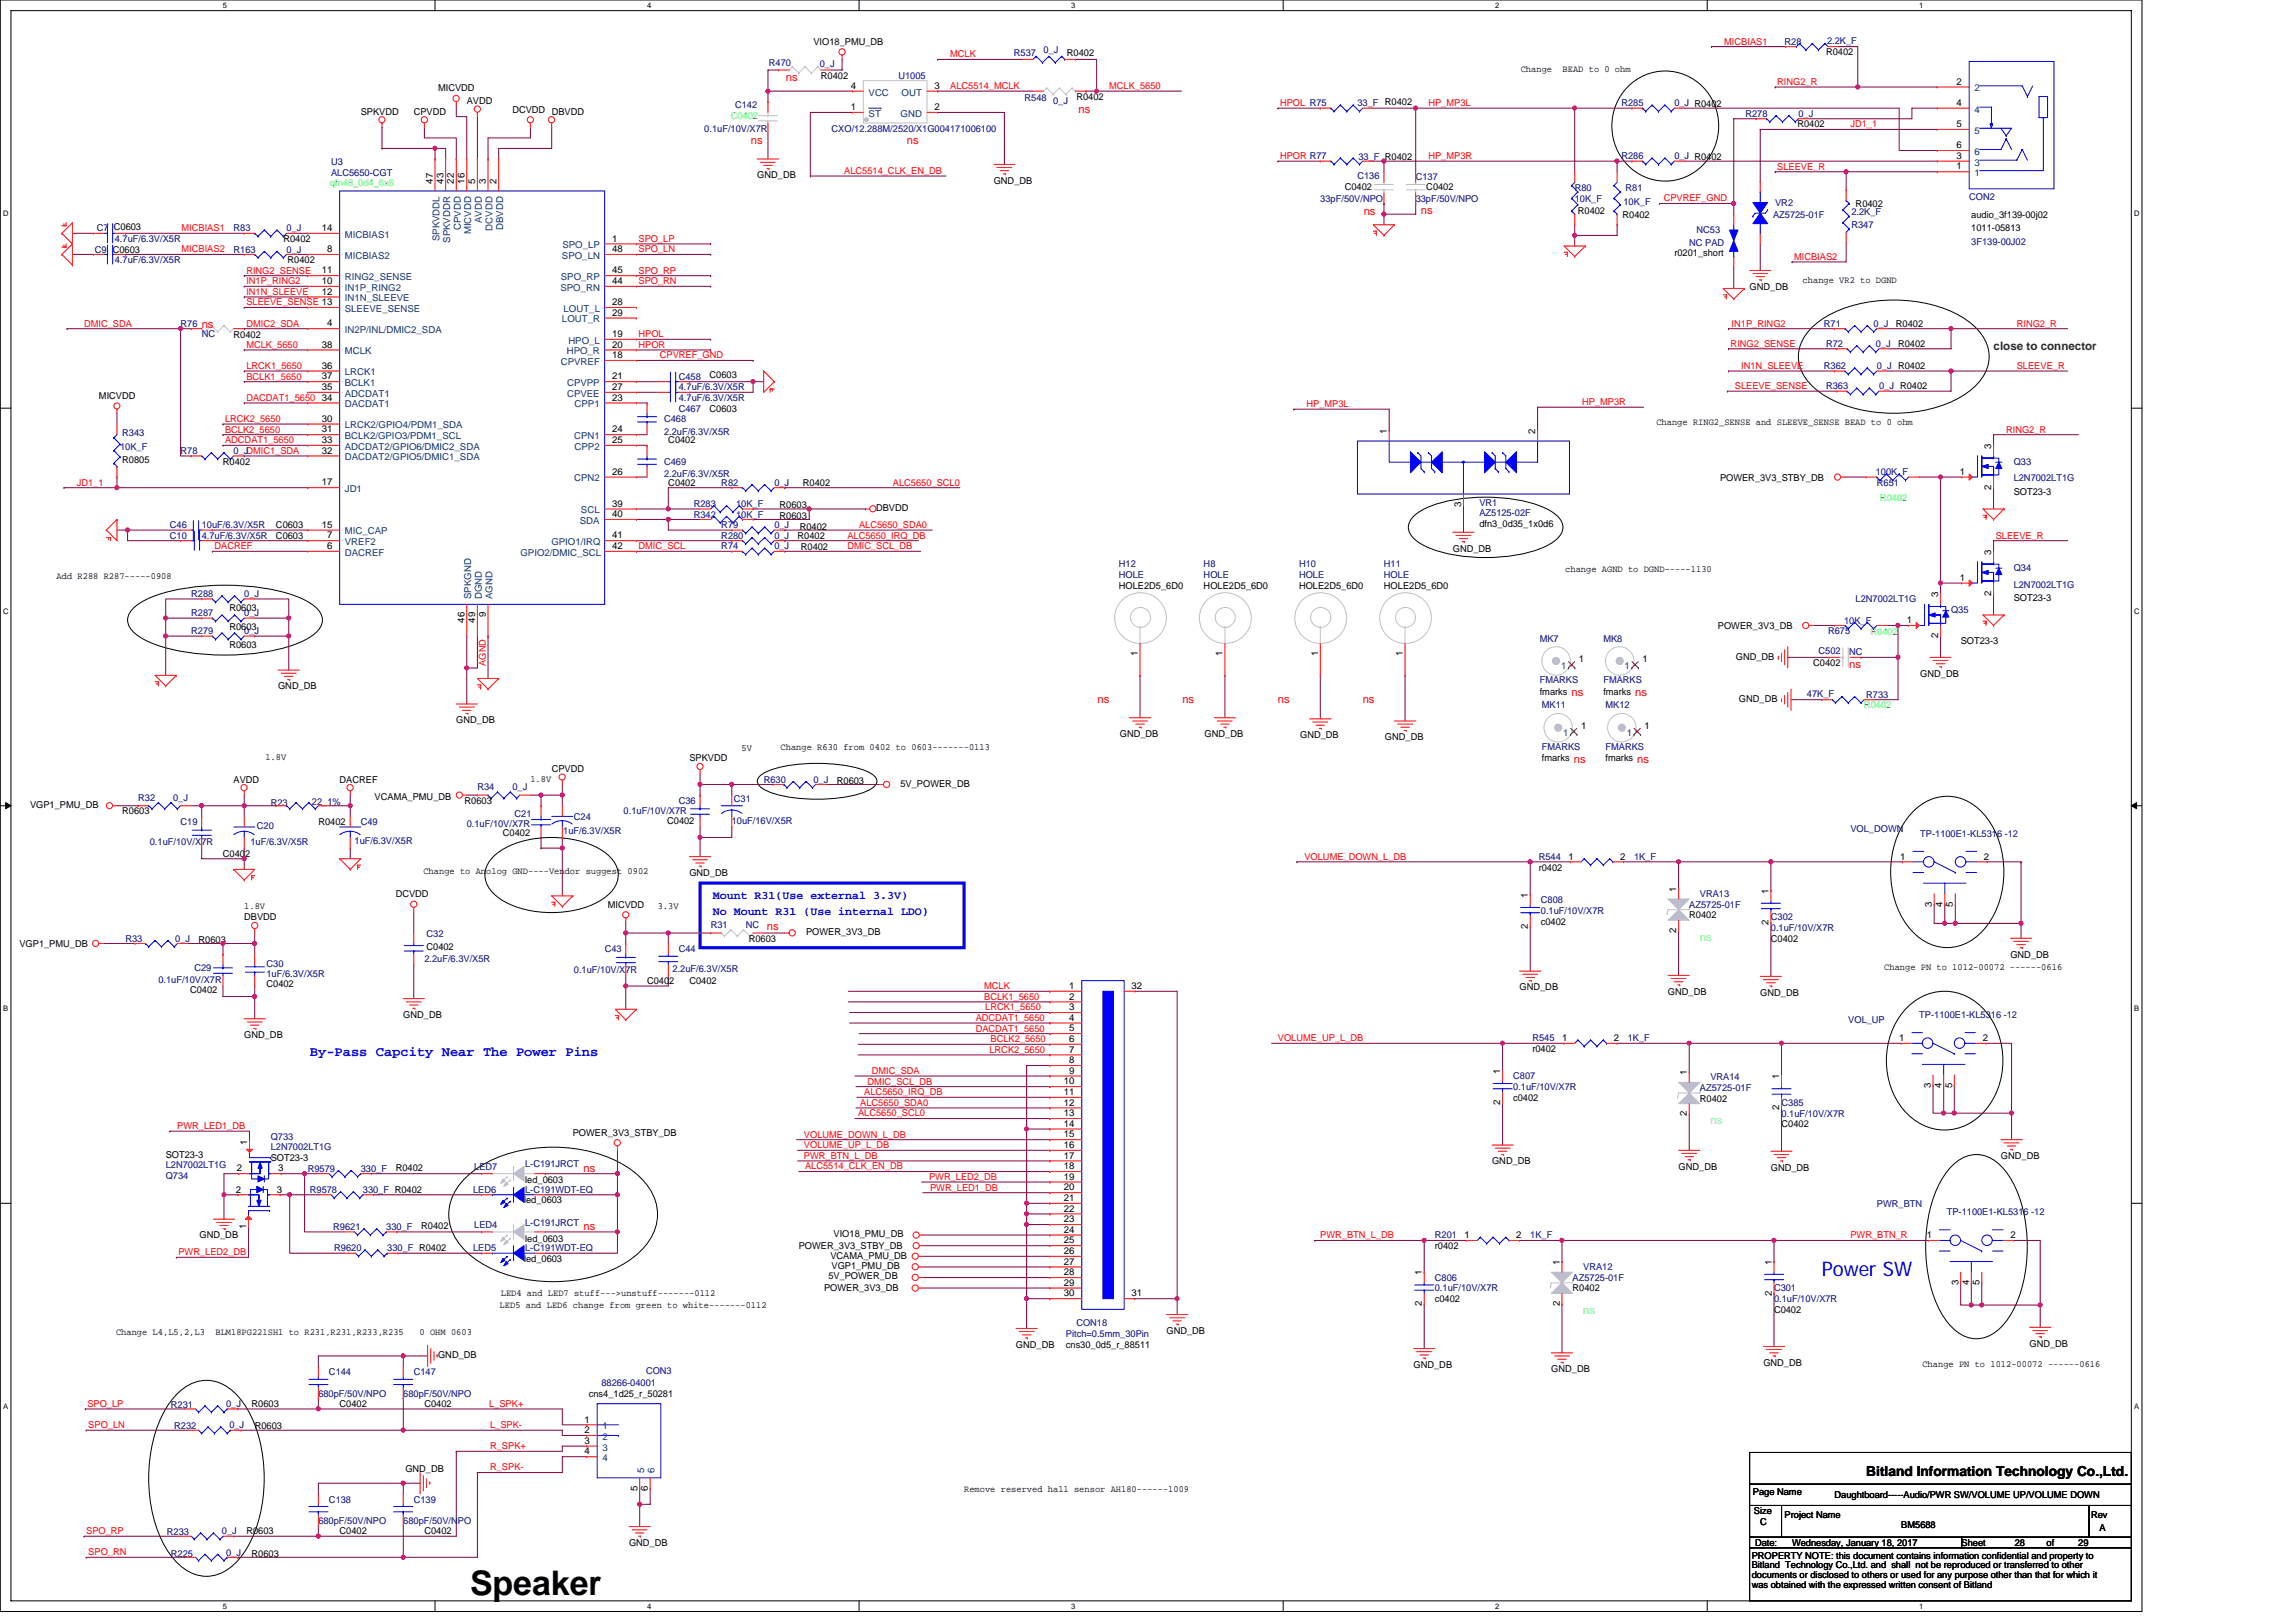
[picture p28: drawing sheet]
<svg xmlns="http://www.w3.org/2000/svg" width="297mm" height="210mm" viewBox="0 0 297 210" stroke-linecap="round" stroke-linejoin="round" font-family="sans-serif">
<defs><g id="words">
<text font-size="4.4" x="60.8" y="206.4">Speaker</text>
<g font-size="2.6" fill="#00f">
<text x="235.7" y="165.1">Pow</text>
<text x="240.5" y="165.1">er SW</text>
</g>
<text font-size="1.8" fill="#00f" x="40.1" y="136.6">By-Pass Capcity Near The Power Pins</text>
<text font-size="1.8" x="241.4" y="190.9">Bitland Information Technology Co.,Ltd.</text>
<g font-size="1.5" fill="#f00">
<text x="101.7" y="10.5">ns</text>
<text x="139.5" y="14.6">ns</text>
<text x="97.2" y="18.6">ns</text>
<text x="117.3" y="18.6">ns</text>
<text x="176.4" y="27.8">ns</text>
<text x="183.8" y="27.6">ns</text>
<text x="26.1" y="42.5">ns</text>
<text x="239.2" y="86.5">ns</text>
<text x="142" y="90.9">ns</text>
<text x="153" y="90.9">ns</text>
<text x="165.3" y="90.9">ns</text>
<text x="176.3" y="90.9">ns</text>
<text x="203.3" y="90.1">ns</text>
<text x="211.5" y="90.1">ns</text>
<text x="203.6" y="98.7">ns</text>
<text x="211.8" y="98.7">ns</text>
<text x="99.2" y="120.4">ns</text>
<text x="75.5" y="151.6">ns</text>
<text x="75.5" y="159.2">ns</text>
</g>
<text font-size="1.5" fill="#008000" x="257.9" y="45.3">close to connector</text>
<g font-size="1.5" fill="#00f">
<text x="92.2" y="118.4">No Mount R31 (Use internal LDO)</text>
<text x="92.2" y="116.3">Mount R31(Use external 3.3V)</text>
</g>
<g font-size="1.5" fill="#0ff">
<text x="219.9" y="121.8">ns</text>
<text x="221.3" y="145.5">ns</text>
<text x="204.8" y="170">ns</text>
</g>
<g font-size="1.2">
<text x="105.2" y="5.8">VIO18_PMU_DB</text>
<text x="56.7" y="11.8">MICVDD</text>
<text x="106.2" y="10.2">R0402</text>
<text x="110.1" y="11.5">4</text>
<text x="120.9" y="11.5">3</text>
<text x="138" y="7.3">R0402</text>
<text x="196.7" y="9.3">Change</text>
<text x="202.2" y="9.3">BEAD to 0 ohm</text>
<text x="236.2" y="7.2">R0402</text>
<text x="253.1" y="11">2</text>
<text x="46.7" y="14.8">SPKVDD</text>
<text x="53.5" y="14.8">CPVDD</text>
<text x="60.4" y="13.5">AVDD</text>
<text x="66.3" y="14.6">DCVDD DBVDD</text>
<text x="110.1" y="14.2">1</text>
<text x="120.9" y="14.2">2</text>
<text x="139.3" y="12.9">R0402</text>
<text x="232.5" y="16.5">R0402</text>
<text x="253.1" y="16.4">5</text>
<text x="253.1" y="13.7">4</text>
<text x="56" y="23.7" transform="rotate(-90 56 23.7)">47</text>
<text x="57.4" y="23.7" transform="rotate(-90 57.4 23.7)">43</text>
<text x="58.7" y="23.7" transform="rotate(-90 58.7 23.7)">22</text>
<text x="60.1" y="23.7" transform="rotate(-90 60.1 23.7)">16</text>
<text x="61.5" y="23.7" transform="rotate(-90 61.5 23.7)">5</text>
<text x="62.8" y="23.7" transform="rotate(-90 62.8 23.7)">3</text>
<text x="64.2" y="23.7" transform="rotate(-90 64.2 23.7)">2</text>
<text x="98" y="23.1">GND_DB</text>
<text x="128.6" y="23.7">GND_DB</text>
<text x="253.1" y="20.6">3</text>
<text x="253.1" y="19.2">6</text>
<text x="253.1" y="21.9">1</text>
<text x="14.7" y="29.8">C0603</text>
<text x="41.6" y="29.9">14</text>
<text x="174" y="24.6">C0402</text>
<text x="184.5" y="24.6">C0402</text>
<text x="204.1" y="27.7">R0402</text>
<text x="209.9" y="28.2">R0402</text>
<text x="240.1" y="26.8">R0402</text>
<text x="255" y="29.9">1011-05813</text>
<text x="255" y="28.2">audio_3f139-00j02</text>
<text x="14.6" y="32.7">C0603</text>
<text x="36.7" y="31.3">R0402</text>
<text x="37.2" y="34">R0402</text>
<text x="41.6" y="35.4">11</text>
<text x="42.3" y="32.6">8</text>
<text x="79.2" y="31.3">1</text>
<text x="79.2" y="32.6">48</text>
<text x="79.2" y="35.4">45</text>
<text x="216.6" y="33.1">r0201_short</text>
<text x="41.6" y="36.7">10</text>
<text x="41.6" y="38.1">12</text>
<text x="79.2" y="39.5">28</text>
<text x="79.2" y="40.9">29</text>
<text x="79.2" y="36.7">44</text>
<text x="226.4" y="37.5">GND_DB</text>
<text x="233.2" y="36.6">change VR2 to DGND</text>
<text x="30.2" y="43.8">R0402</text>
<text x="41.6" y="47.7">36</text>
<text x="41.6" y="45">38</text>
<text x="42.3" y="42.2">4</text>
<text x="79.2" y="43.6">19</text>
<text x="79.2" y="46.3">18</text>
<text x="79.2" y="45">20</text>
<text x="245.3" y="42.3">R0402</text>
<text x="245.6" y="44.9">R0402</text>
<text x="12.8" y="51.6">MICVDD</text>
<text x="41.6" y="49.1">37</text>
<text x="41.6" y="50.5">35</text>
<text x="41.6" y="51.8">34</text>
<text x="79.2" y="51.8">23</text>
<text x="79.2" y="49.1">21</text>
<text x="79.2" y="50.5">27</text>
<text x="91.8" y="48.9">C0603</text>
<text x="91.8" y="53.3">C0603</text>
<text x="15.8" y="59.8">R0805</text>
<text x="41.6" y="54.6">30</text>
<text x="41.6" y="55.9">31</text>
<text x="41.6" y="57.3">33</text>
<text x="41.6" y="58.7">32</text>
<text x="79.2" y="57.3">25</text>
<text x="79.2" y="55.9">24</text>
<text x="86.5" y="57.4">C0402</text>
<text x="179.4" y="56.1" transform="rotate(-90 179.4 56.1)">1</text>
<text x="198.6" y="56.1" transform="rotate(-90 198.6 56.1)">2</text>
<text x="214.3" y="55">Change RING2_SENSE and SLEEVE_SENSE BEAD to 0 ohm</text>
<text x="257.6" y="58" transform="rotate(-90 257.6 58)">3</text>
<text x="28.8" y="60.1">R0402</text>
<text x="41.6" y="62.8">17</text>
<text x="79.2" y="61.4">26</text>
<text x="79.2" y="65.6">39</text>
<text x="86.5" y="62.8">C0402</text>
<text x="100.9" y="65.7">R0603</text>
<text x="103.9" y="62.8">R0402</text>
<text x="189" y="65.6" transform="rotate(-90 189 65.6)">3</text>
<text x="222.5" y="62.2">POWER_3V3_STBY_DB</text>
<text x="253.5" y="61.4">1</text>
<text x="257.6" y="63.4" transform="rotate(-90 257.6 63.4)">2</text>
<text x="260.5" y="64.1">SOT23-3</text>
<text x="35.7" y="68.3">C0603</text>
<text x="35.7" y="69.7">C0603</text>
<text x="41.6" y="68.3">15</text>
<text x="42.3" y="71">6</text>
<text x="42.3" y="69.7">7</text>
<text x="79.2" y="71">42</text>
<text x="79.2" y="69.7">41</text>
<text x="79.2" y="66.9">40</text>
<text x="100.9" y="67.1">R0603</text>
<text x="103.2" y="69.7">R0402</text>
<text x="103.5" y="68.6">R0402</text>
<text x="103.6" y="71.2">R0402</text>
<text x="113.3" y="66.1">DBVDD</text>
<text x="188" y="71.4">GND_DB</text>
<text x="191.4" y="68.2">dfn3_0d35_1x0d6</text>
<text x="257.6" y="71.8" transform="rotate(-90 257.6 71.8)">3</text>
<text x="7.3" y="74.9">Add R288 R287-----0908</text>
<text x="144.8" y="76.2">HOLE2D5_6D0</text>
<text x="155.7" y="76.2">HOLE2D5_6D0</text>
<text x="168.1" y="76.2">HOLE2D5_6D0</text>
<text x="179" y="76.2">HOLE2D5_6D0</text>
<text x="202.5" y="74">change AGND to DGND-----1130</text>
<text x="250.8" y="77.2" transform="rotate(-90 250.8 77.2)">3</text>
<text x="253.5" y="75.1">1</text>
<text x="257.6" y="77.1" transform="rotate(-90 257.6 77.1)">2</text>
<text x="260.5" y="77.8">SOT23-3</text>
<text x="29.7" y="83.8">R0603</text>
<text x="29.7" y="81.5">R0603</text>
<text x="29.7" y="79">R0603</text>
<text x="60.1" y="80.5" transform="rotate(-90 60.1 80.5)">46</text>
<text x="61.5" y="80.5" transform="rotate(-90 61.5 80.5)">49</text>
<text x="62.8" y="79.8" transform="rotate(-90 62.8 79.8)">9</text>
<text x="222.2" y="81.4">POWER_3V3_DB</text>
<text x="246.7" y="80.6">1</text>
<text x="250.8" y="82.6" transform="rotate(-90 250.8 82.6)">2</text>
<text x="253.7" y="83.3">SOT23-3</text>
<text x="36" y="89.2">GND_DB</text>
<text x="147.2" y="84.9" transform="rotate(-90 147.2 84.9)">1</text>
<text x="158.2" y="84.9" transform="rotate(-90 158.2 84.9)">1</text>
<text x="170.5" y="84.9" transform="rotate(-90 170.5 84.9)">1</text>
<text x="181.5" y="84.9" transform="rotate(-90 181.5 84.9)">1</text>
<text x="199.2" y="89.9">fmarks</text>
<text x="204.3" y="85.7">1</text>
<text x="207.4" y="89.9">fmarks</text>
<text x="212.5" y="85.7">1</text>
<text x="224.6" y="85.3">GND_DB</text>
<text x="234.6" y="86.2">C0402</text>
<text x="248.4" y="87.5">GND_DB</text>
<text x="59" y="93.6">GND_DB</text>
<text x="144.9" y="95.4">GND_DB</text>
<text x="155.8" y="95.4">GND_DB</text>
<text x="168.2" y="95.5">GND_DB</text>
<text x="179.2" y="95.8">GND_DB</text>
<text x="204.6" y="94.3">1</text>
<text x="212.8" y="94.3">1</text>
<text x="225" y="90.8">GND_DB</text>
<text x="30.2" y="101.3">AVDD</text>
<text x="34.3" y="98.4">1.8V</text>
<text x="43.9" y="101.3">DACREF</text>
<text x="68.6" y="101.1">1.8V</text>
<text x="71.4" y="99.9">CPVDD</text>
<text x="89.2" y="98.5">SPKVDD</text>
<text x="95.9" y="97.1">5V</text>
<text x="101" y="97">Change R630 from 0402 to 0603-------0113</text>
<text x="108.3" y="101.4">R0603</text>
<text x="116.5" y="101.8">5V_POWER_DB</text>
<text x="199.5" y="98.5">fmarks</text>
<text x="207.7" y="98.5">fmarks</text>
<text x="3.9" y="104.5">VGP1_PMU_DB</text>
<text x="15.8" y="105.4">R0603</text>
<text x="41.2" y="106.7">R0402</text>
<text x="48.5" y="103.4">VCAMA_PMU_DB</text>
<text x="60.1" y="104">R0603</text>
<text x="86.3" y="106.6">C0402</text>
<text x="28.8" y="110.9">C0402</text>
<text x="54.8" y="113">Change to Anolog GND----Vendor suggest 0902</text>
<text x="65.1" y="108.1">C0402</text>
<text x="89.2" y="113.3">GND_DB</text>
<text x="199.1" y="112.6">r0402</text>
<text x="202.9" y="111.2">1</text>
<text x="209.6" y="111.2">2</text>
<text x="245.8" y="111.2">1</text>
<text x="256.7" y="111.2">2</text>
<text x="31.6" y="119.1">DBVDD</text>
<text x="31.6" y="117.6">1.8V</text>
<text x="51.2" y="116.1">DCVDD</text>
<text x="78.6" y="117.4">MICVDD</text>
<text x="85.1" y="117.6">3.3V</text>
<text x="197.7" y="116.2" transform="rotate(-90 197.7 116.2)">1</text>
<text x="199.3" y="119.6">c0402</text>
<text x="216.9" y="115.4" transform="rotate(-90 216.9 115.4)">1</text>
<text x="218.5" y="118.8">R0402</text>
<text x="228.8" y="119.6" transform="rotate(-90 228.8 119.6)">2</text>
<text x="228.8" y="115.6" transform="rotate(-90 228.8 115.6)">1</text>
<text x="249.9" y="117.3" transform="rotate(-90 249.9 117.3)">3</text>
<text x="251.3" y="117.3" transform="rotate(-90 251.3 117.3)">4</text>
<text x="252.7" y="117.3" transform="rotate(-90 252.7 117.3)">5</text>
<text x="2.5" y="122.5">VGP1_PMU_DB</text>
<text x="25.7" y="122">R0603</text>
<text x="55.2" y="122.9">C0402</text>
<text x="96.9" y="121.8">R0603</text>
<text x="104.3" y="121">POWER_3V3_DB</text>
<text x="197.7" y="120.2" transform="rotate(-90 197.7 120.2)">2</text>
<text x="216.9" y="120.7" transform="rotate(-90 216.9 120.7)">2</text>
<text x="229.1" y="121.8">C0402</text>
<text x="243.8" y="125.5">Change PN to 1012-00072 ------0616</text>
<text x="260.1" y="123.9">GND_DB</text>
<text x="24.6" y="128.4">C0402</text>
<text x="34.5" y="127.7">C0402</text>
<text x="52.2" y="131.7">GND_DB</text>
<text x="83.7" y="127.3">C0402</text>
<text x="89.2" y="127.3">C0402</text>
<text x="138.3" y="128">1</text>
<text x="138.3" y="129.3">2</text>
<text x="138.3" y="130.7">3</text>
<text x="146.4" y="128">32</text>
<text x="196.6" y="128.1">GND_DB</text>
<text x="215.8" y="128.7">GND_DB</text>
<text x="227.7" y="128.8">GND_DB</text>
<text x="31.6" y="134.3">GND_DB</text>
<text x="138.3" y="132.1">4</text>
<text x="138.3" y="133.4">5</text>
<text x="138.3" y="134.8">6</text>
<text x="138.3" y="136.2">7</text>
<text x="138.3" y="137.6">8</text>
<text x="198.2" y="136.1">r0402</text>
<text x="202.1" y="134.7">1</text>
<text x="208.8" y="134.7">2</text>
<text x="245.7" y="134.7">1</text>
<text x="256.5" y="134.7">2</text>
<text x="137.6" y="140.3">10</text>
<text x="137.6" y="141.7">11</text>
<text x="137.6" y="143">12</text>
<text x="138.3" y="138.9">9</text>
<text x="194.1" y="142.9" transform="rotate(-90 194.1 142.9)">2</text>
<text x="194.1" y="139" transform="rotate(-90 194.1 139)">1</text>
<text x="195.8" y="142.4">c0402</text>
<text x="218.2" y="139.1" transform="rotate(-90 218.2 139.1)">1</text>
<text x="219.9" y="142.5">R0402</text>
<text x="230.2" y="143.6" transform="rotate(-90 230.2 143.6)">2</text>
<text x="230.2" y="139.6" transform="rotate(-90 230.2 139.6)">1</text>
<text x="249.8" y="140.7" transform="rotate(-90 249.8 140.7)">3</text>
<text x="251.2" y="140.7" transform="rotate(-90 251.2 140.7)">4</text>
<text x="252.5" y="140.7" transform="rotate(-90 252.5 140.7)">5</text>
<text x="21.4" y="149.8">SOT23-3</text>
<text x="32" y="148.1" transform="rotate(-90 32 148.1)">1</text>
<text x="74.1" y="146.9">POWER_3V3_STBY_DB</text>
<text x="137.6" y="144.4">13</text>
<text x="137.6" y="145.8">14</text>
<text x="137.6" y="147.2">15</text>
<text x="137.6" y="148.5">16</text>
<text x="137.6" y="149.9">17</text>
<text x="218.2" y="144.4" transform="rotate(-90 218.2 144.4)">2</text>
<text x="230.5" y="145.8">C0402</text>
<text x="258.9" y="149.9">GND_DB</text>
<text x="30.5" y="154.3">2</text>
<text x="30.6" y="151.6">2</text>
<text x="35" y="150.2">SOT23-3</text>
<text x="35.8" y="154.3">3</text>
<text x="36" y="151.6">3</text>
<text x="51.2" y="151.4">R0402</text>
<text x="67.8" y="155.7">led_0603</text>
<text x="67.9" y="153.1">led_0603</text>
<text x="137.6" y="151.3">18</text>
<text x="137.6" y="152.6">19</text>
<text x="137.6" y="154">20</text>
<text x="137.6" y="155.4">21</text>
<text x="193" y="150.6">GND_DB</text>
<text x="217.2" y="151.3">GND_DB</text>
<text x="229.1" y="151.4">GND_DB</text>
<text x="25.8" y="160.2">GND_DB</text>
<text x="31.9" y="159" transform="rotate(-90 31.9 159)">1</text>
<text x="54.5" y="159">R0402</text>
<text x="67.9" y="160.6">led_0603</text>
<text x="103.3" y="161.6">POWER_3V3_STBY_DB</text>
<text x="107.8" y="160.1">VIO18_PMU_DB</text>
<text x="137.6" y="156.8">22</text>
<text x="137.6" y="158.1">23</text>
<text x="137.6" y="159.5">24</text>
<text x="137.6" y="160.9">25</text>
<text x="185.6" y="161.6">r0402</text>
<text x="189.5" y="160.2">1</text>
<text x="196.2" y="160.2">2</text>
<text x="249.3" y="160.2">1</text>
<text x="260.1" y="160.2">2</text>
<text x="64.8" y="167.6">LED4 and LED7 stuff---&gt;unstuff-------0112</text>
<text x="67.8" y="163.3">led_0603</text>
<text x="106.6" y="167">POWER_3V3_DB</text>
<text x="107.2" y="165.4">5V_POWER_DB</text>
<text x="107.4" y="162.8">VCAMA_PMU_DB</text>
<text x="107.6" y="164.2">VGP1_PMU_DB</text>
<text x="137.6" y="162.2">26</text>
<text x="137.6" y="163.6">27</text>
<text x="137.6" y="165">28</text>
<text x="137.6" y="166.3">29</text>
<text x="137.6" y="167.7">30</text>
<text x="146.4" y="167.7">31</text>
<text x="184" y="165" transform="rotate(-90 184 165)">1</text>
<text x="201.8" y="163.6" transform="rotate(-90 201.8 163.6)">1</text>
<text x="203.5" y="167.1">R0402</text>
<text x="229.2" y="167.6" transform="rotate(-90 229.2 167.6)">2</text>
<text x="229.2" y="163.6" transform="rotate(-90 229.2 163.6)">1</text>
<text x="253.4" y="166.2" transform="rotate(-90 253.4 166.2)">3</text>
<text x="254.7" y="166.2" transform="rotate(-90 254.7 166.2)">4</text>
<text x="256.1" y="166.2" transform="rotate(-90 256.1 166.2)">5</text>
<text x="15" y="172.7">Change L4,L5,2,L3</text>
<text x="27.9" y="172.7">BLM18PG221SH1 to R231,R231,R233,R235</text>
<text x="54.3" y="172.7">0 OHM 0603</text>
<text x="64.6" y="169.3">LED5 and LED6 change from green to white-------0112</text>
<text x="150.9" y="172.6">GND_DB</text>
<text x="184" y="169" transform="rotate(-90 184 169)">2</text>
<text x="185.6" y="168.5">c0402</text>
<text x="201.8" y="169" transform="rotate(-90 201.8 169)">2</text>
<text x="229.5" y="169.8">C0402</text>
<text x="56.7" y="175.7">GND_DB</text>
<text x="131.4" y="174.3">GND_DB</text>
<text x="137.9" y="174.3">cns30_0d5_r_88511</text>
<text x="182.9" y="177">GND_DB</text>
<text x="200.7" y="177.5">GND_DB</text>
<text x="228.1" y="176.7">GND_DB</text>
<text x="248.7" y="176.8">Change PN to 1012-00072 ------0616</text>
<text x="262.6" y="174.2">GND_DB</text>
<text x="32.6" y="182">R0603</text>
<text x="33" y="184.9">R0603</text>
<text x="43.9" y="182">C0402</text>
<text x="54.9" y="182">C0402</text>
<text x="75.6" y="184">1</text>
<text x="75.6" y="185.4">2</text>
<text x="76.2" y="180.7">cns4_1d25_r_50281</text>
<text x="52.4" y="190.4">GND_DB</text>
<text x="75.6" y="186.8">3</text>
<text x="75.6" y="188.2">4</text>
<text x="82.5" y="192.8" transform="rotate(-90 82.5 192.8)">5</text>
<text x="83.8" y="192.8" transform="rotate(-90 83.8 192.8)">6</text>
<text x="124.7" y="193">Remove reserved hall sensor AH180------1009</text>
<text x="226.8" y="193.4">Page Name</text>
<text x="226.9" y="195.9">Size</text>
<text x="227.7" y="197.3">C</text>
<text x="230.9" y="196.4">Project Name</text>
<text x="237.3" y="193.8">Daughtboard-----Audio/PWR SW/VOLUME UP/VOLUME DOWN</text>
<text x="246" y="197.7">BM5688</text>
<text x="270.5" y="196.4">Rev</text>
<text x="31.9" y="198.5">R0603</text>
<text x="32.6" y="201.4">R0603</text>
<text x="43.9" y="198.5">C0402</text>
<text x="54.9" y="198.5">C0402</text>
<text x="81.4" y="200">GND_DB</text>
<text x="226.6" y="201.7">PROPERTY NOTE: this document contains information confidential and property to</text>
<text x="226.6" y="202.9">Bitland Technology Co.,Ltd. and shall not be reproduced or transferred to other</text>
<text x="227.1" y="200">Date:</text>
<text x="231.8" y="200">Wednesday, January 18, 2017</text>
<text x="253.8" y="200">Sheet</text>
<text x="260.6" y="200">28</text>
<text x="264.8" y="200">of</text>
<text x="268.9" y="200">29</text>
<text x="271.6" y="198.1">A</text>
<text x="226.6" y="204.2">documents or disclosed to others or used for any purpose other than that for which it</text>
<text x="226.6" y="205.5">was obtained with the expressed written consent of Bitland</text>
</g>
<g font-size="1.2" fill="#f00">
<text x="223.1" y="5.8">MICBIAS1</text>
<text x="122.9" y="11.5">ALC5514_MCLK</text>
<text x="122.9" y="7.4">MCLK</text>
<text x="143.5" y="11.5">MCLK_5650</text>
<text x="229.9" y="11">RING2_R</text>
<text x="165.6" y="13.7">HPOL R75</text>
<text x="184.8" y="13.7">HP_MP3L</text>
<text x="239.4" y="16.5">JD1_1</text>
<text x="109.2" y="22.5">ALC5514_CLK_EN_DB</text>
<text x="165.6" y="20.6">HPOR R77</text>
<text x="184.8" y="20.6">HP_MP3R</text>
<text x="229.9" y="21.9">SLEEVE_R</text>
<text x="23.5" y="29.9">MICBIAS1</text>
<text x="215.2" y="26.1">CPVREF_GND</text>
<text x="23.5" y="32.6">MICBIAS2</text>
<text x="31.9" y="35.4">RING2_SENSE</text>
<text x="82.6" y="35.4">SPO_RP</text>
<text x="82.6" y="31.3">SPO_LP</text>
<text x="82.6" y="32.6">SPO_LN</text>
<text x="232.1" y="33.6">MICBIAS2</text>
<text x="31.9" y="36.8">IN1P_RING2</text>
<text x="31.9" y="38.1">IN1N_SLEEVE</text>
<text x="31.9" y="39.5">SLEEVE_SENSE 13</text>
<text x="82.6" y="36.8">SPO_RN</text>
<text x="10.9" y="42.2">DMIC_SDA</text>
<text x="31.9" y="45">MCLK_5650</text>
<text x="31.9" y="47.7">LRCK1_5650</text>
<text x="31.9" y="42.2">DMIC2_SDA</text>
<text x="82.6" y="43.6">HPOL</text>
<text x="82.6" y="45">HPOR</text>
<text x="85.4" y="46.4">CPVREF_GND</text>
<text x="223.9" y="44.9">RING2_SENSE</text>
<text x="224" y="42.2">IN1P_RING2</text>
<text x="225.3" y="47.7">IN1N_SLEEVE</text>
<text x="260.9" y="42.2">RING2_R</text>
<text x="260.9" y="47.7">SLEEVE_R</text>
<text x="31.9" y="49.1">BCLK1_5650</text>
<text x="31.9" y="51.9">DACDAT1_5650</text>
<text x="169" y="52.7">HP_MP3L</text>
<text x="204.7" y="52.4">HP_MP3R</text>
<text x="224.4" y="50.3">SLEEVE_SENSE</text>
<text x="29.1" y="57.3">ADCDAT1_5650</text>
<text x="29.1" y="56">BCLK2_5650</text>
<text x="29.1" y="54.6">LRCK2_5650</text>
<text x="259.5" y="56">RING2_R</text>
<text x="9.9" y="62.8">JD1_1</text>
<text x="115.5" y="62.8">ALC5650_SCL0</text>
<text x="27.7" y="71.1">DACREF</text>
<text x="82.6" y="71.1">DMIC_SCL</text>
<text x="109.6" y="71.1">DMIC_SCL_DB</text>
<text x="109.6" y="69.7">ALC5650_IRQ_DB</text>
<text x="111.1" y="68.3">ALC5650_SDA0</text>
<text x="258.2" y="69.7">SLEEVE_R</text>
<text x="62.9" y="86.1" transform="rotate(-90 62.9 86.1)">AGND</text>
<text x="168.8" y="111.2">VOLUME_DOWN_L_DB</text>
<text x="127.3" y="128">MCLK</text>
<text x="127.3" y="129.3">BCLK1_5650</text>
<text x="127.5" y="130.7">LRCK1_5650</text>
<text x="126.2" y="132.1">ADCDAT1_5650</text>
<text x="126.2" y="133.5">DACDAT1_5650</text>
<text x="128" y="136.2">LRCK2_5650</text>
<text x="128.2" y="134.8">BCLK2_5650</text>
<text x="165.3" y="134.7">VOLUME_UP_L_DB</text>
<text x="111.3" y="143.1">ALC5650_SDA0</text>
<text x="111.8" y="141.7">ALC5650_IRQ_DB</text>
<text x="112.2" y="140.3">DMIC_SCL_DB</text>
<text x="112.8" y="138.9">DMIC_SDA</text>
<text x="22.9" y="146.1">PWR_LED1_DB</text>
<text x="104" y="147.2">VOLUME_DOWN_L_DB</text>
<text x="104" y="148.5">VOLUME_UP_L_DB</text>
<text x="104" y="149.9">PWR_BTN_L_DB</text>
<text x="111" y="144.4">ALC5650_SCL0</text>
<text x="104.2" y="151.3">ALC5514_CLK_EN_DB</text>
<text x="120.2" y="152.7">PWR_LED2_DB</text>
<text x="120.3" y="154">PWR_LED1_DB</text>
<text x="170.8" y="160.2">PWR_BTN_L_DB</text>
<text x="239.4" y="160.2">PWR_BTN_R</text>
<text x="23.1" y="162.4">PWR_LED2_DB</text>
<text x="11.3" y="182">SPO_LP</text>
<text x="11.4" y="184.8">SPO_LN</text>
<text x="63.3" y="182">L_SPK+</text>
<text x="63.4" y="184.8">L_SPK-</text>
<text x="63.4" y="187.5">R_SPK+</text>
<text x="63.4" y="190.2">R_SPK-</text>
<text x="11.2" y="198.5">SPO_RP</text>
<text x="11.4" y="201.2">SPO_RN</text>
</g>
<g font-size="1.2" fill="#000080">
<text x="230.9" y="5.8">R28</text>
<text x="236.4" y="5.7">2.2K_F</text>
<text x="99.5" y="8.5">R470</text>
<text x="106.1" y="8.7">0_J</text>
<text x="116.2" y="10.2">U1005</text>
<text x="131.2" y="7.3">R537</text>
<text x="135" y="6.9">0_J</text>
<text x="91.1" y="17">0.1uF/10V/X7R</text>
<text x="95.1" y="14">C142</text>
<text x="107.6" y="17">CXO/12.288M/2520/X1G004171006100</text>
<text x="132.5" y="13.1">R548</text>
<text x="136.2" y="13.5">0_J</text>
<text x="175.6" y="13.7">33_F R0402</text>
<text x="209.8" y="13.7">R285</text>
<text x="216.6" y="13.7">0_J R0402</text>
<text x="225.8" y="15.1">R278</text>
<text x="232.7" y="15.1">0_J</text>
<text x="42.8" y="21.3">U3</text>
<text x="42.8" y="22.8">ALC5650-CGT</text>
<text x="175.6" y="23.2">C136</text>
<text x="175.7" y="20.7">33_F R0402</text>
<text x="183.2" y="23.3">C137</text>
<text x="209.8" y="20.6">R286</text>
<text x="216.6" y="20.6">0_J R0402</text>
<text x="12.5" y="29.9">C7</text>
<text x="30.2" y="29.9">R83</text>
<text x="37.1" y="29.9">0_J</text>
<text x="170.8" y="26.1">33pF/50V/NPO</text>
<text x="183.2" y="26.1">33pF/50V/NPO</text>
<text x="203.7" y="24.7">R80</text>
<text x="203.7" y="26.1">10K_F</text>
<text x="210" y="26.5">10K_F</text>
<text x="210.3" y="24.7">R81</text>
<text x="229.4" y="28.2">AZ5725-01F</text>
<text x="229.7" y="26.6">VR2</text>
<text x="239.5" y="29.5">R347</text>
<text x="239.5" y="27.9">2.2K_F</text>
<text x="254.8" y="25.8">CON2</text>
<text x="12.3" y="32.7">C9</text>
<text x="14.9" y="31.3">4.7uF/6.3V/X5R</text>
<text x="14.9" y="34">4.7uF/6.3V/X5R</text>
<text x="30.2" y="32.7">R163</text>
<text x="37.1" y="32.7">0_J</text>
<text x="218.5" y="31.9">NC PAD</text>
<text x="219.5" y="30.2">NC53</text>
<text x="255" y="31.7">3F139-00J02</text>
<text x="23.4" y="42.3">R76</text>
<text x="26.1" y="43.6">NC</text>
<text x="236" y="42.3">R71</text>
<text x="236" y="47.8">R362</text>
<text x="236.2" y="44.9">R72</text>
<text x="242.4" y="42.3">0_J</text>
<text x="242.7" y="44.9">0_J</text>
<text x="242.8" y="47.8">0_J R0402</text>
<text x="87.8" y="49.1">C458</text>
<text x="87.8" y="50.5">4.7uF/6.3V/X5R</text>
<text x="87.8" y="53.3">C467</text>
<text x="87.8" y="51.9">4.7uF/6.3V/X5R</text>
<text x="236.2" y="50.4">R363</text>
<text x="243.1" y="50.4">0_J R0402</text>
<text x="15.5" y="58.2">10K_F</text>
<text x="15.8" y="56.4">R343</text>
<text x="23.4" y="58.7">R78</text>
<text x="30.2" y="58.7">0_JDMIC1_SDA</text>
<text x="85.9" y="54.6">C468</text>
<text x="85.9" y="56.3">2.2uF/6.3V/X5R</text>
<text x="85.9" y="60.1">C469</text>
<text x="85.9" y="61.7">2.2uF/6.3V/X5R</text>
<text x="89.7" y="65.6">R283</text>
<text x="93.3" y="62.8">R82</text>
<text x="95.2" y="65.6">10K_F</text>
<text x="100.2" y="62.8">0_J</text>
<text x="191.4" y="65.4">VR1</text>
<text x="242.7" y="61.5">100K_F</text>
<text x="242.8" y="62.8">R651</text>
<text x="260.5" y="60.1">Q33</text>
<text x="260.5" y="62.3">L2N7002LT1G</text>
<text x="22" y="68.3">C46</text>
<text x="22" y="69.7">C10</text>
<text x="26.1" y="68.3">10uF/6.3V/X5R</text>
<text x="26.1" y="69.7">4.7uF/6.3V/X5R</text>
<text x="89.7" y="67">R342</text>
<text x="93.3" y="71.1">R74</text>
<text x="93.3" y="69.7">R280</text>
<text x="93.3" y="68.3">R79</text>
<text x="95.2" y="67">10K_F</text>
<text x="100.2" y="69.7">0_J</text>
<text x="100.2" y="71.1">0_J</text>
<text x="100.2" y="68.3">0_J</text>
<text x="191.4" y="66.8">AZ5125-02F</text>
<text x="24.7" y="77.3">R288</text>
<text x="31.6" y="77.3">0_J</text>
<text x="144.8" y="73.4">H12</text>
<text x="144.8" y="74.8">HOLE</text>
<text x="155.7" y="73.4">H8</text>
<text x="155.7" y="74.8">HOLE</text>
<text x="168.1" y="73.4">H10</text>
<text x="168.1" y="74.8">HOLE</text>
<text x="179" y="73.4">H11</text>
<text x="179" y="74.8">HOLE</text>
<text x="240.1" y="77.9">L2N7002LT1G</text>
<text x="260.5" y="73.8">Q34</text>
<text x="260.5" y="76">L2N7002LT1G</text>
<text x="24.7" y="82">R279</text>
<text x="24.7" y="79.7">R287</text>
<text x="31.6" y="82">0_J</text>
<text x="31.6" y="79.7">0_J</text>
<text x="199.2" y="83">MK7</text>
<text x="207.4" y="83">MK8</text>
<text x="236.5" y="82">R675</text>
<text x="238.6" y="80.7">10K_F</text>
<text x="252.4" y="79.3">Q35</text>
<text x="199.2" y="88.3">FMARKS</text>
<text x="207.4" y="88.3">FMARKS</text>
<text x="235.3" y="84.7">C502</text>
<text x="239.2" y="84.8">NC</text>
<text x="199.5" y="91.7">MK11</text>
<text x="207.7" y="91.7">MK12</text>
<text x="233.8" y="90.1">47K_F</text>
<text x="241.4" y="90.3">R733</text>
<text x="98.8" y="101.3">R630</text>
<text x="105.2" y="101.3">0_J</text>
<text x="199.5" y="97">FMARKS</text>
<text x="207.7" y="97">FMARKS</text>
<text x="17.9" y="103.6">R32</text>
<text x="22.4" y="103.6">0_J</text>
<text x="23.4" y="106.7">C19</text>
<text x="33.2" y="107.3">C20</text>
<text x="35" y="104.3">R23</text>
<text x="40.4" y="104.1">22_1%</text>
<text x="46.7" y="106.7">C49</text>
<text x="60.4" y="107">0.1uF/10V/X7R</text>
<text x="61.8" y="102.2">R34</text>
<text x="66.3" y="102.2">0_J</text>
<text x="66.6" y="105.6">C21</text>
<text x="72.9" y="107.8">1uF/6.3V/X5R</text>
<text x="74.2" y="106">C24</text>
<text x="80.7" y="105.4">0.1uF/10V/X7R</text>
<text x="87.8" y="104">C36</text>
<text x="94.7" y="106.6">10uF/16V/X5R</text>
<text x="95" y="103.7">C31</text>
<text x="239.4" y="107.7">VOL_DOWN</text>
<text x="19.4" y="109.3">0.1uF/10V/X7R</text>
<text x="32.4" y="109.3">1uF/6.3V/X5R</text>
<text x="45.9" y="109.2">1uF/6.3V/X5R</text>
<text x="199.1" y="111.3">R544</text>
<text x="211.4" y="111.3">1K_F</text>
<text x="248.4" y="108.2">TP-1100E1-KL5316 -12</text>
<text x="199.3" y="116.9">C808</text>
<text x="199.3" y="118.3">0.1uF/10V/X7R</text>
<text x="218.5" y="117.4">AZ5725-01F</text>
<text x="219.9" y="116.1">VRA13</text>
<text x="229.1" y="119.1">C302</text>
<text x="16.2" y="121.8">R33</text>
<text x="22.7" y="121.8">0_J</text>
<text x="25.1" y="125.7">C29</text>
<text x="34.5" y="125.1">C30</text>
<text x="54.9" y="124.4">2.2uF/6.3V/X5R</text>
<text x="55.2" y="121.3">C32</text>
<text x="74.2" y="125.9">0.1uF/10V/X7R</text>
<text x="78.2" y="123.2">C43</text>
<text x="87" y="125.8">2.2uF/6.3V/X5R</text>
<text x="87.8" y="123.2">C44</text>
<text x="91.9" y="120">R31</text>
<text x="96.5" y="120">NC</text>
<text x="229.1" y="120.5">0.1uF/10V/X7R</text>
<text x="20.5" y="127.2">0.1uF/10V/X7R</text>
<text x="34.5" y="126.3">1uF/6.3V/X5R</text>
<text x="248.3" y="131.7">TP-1100E1-KL5316 -12</text>
<text x="198.2" y="134.7">R545</text>
<text x="210.6" y="134.7">1K_F</text>
<text x="239.1" y="132.4">VOL_UP</text>
<text x="195.8" y="139.7">C807</text>
<text x="195.8" y="141">0.1uF/10V/X7R</text>
<text x="219.9" y="141.2">AZ5725-01F</text>
<text x="221.3" y="139.8">VRA14</text>
<text x="230.5" y="143.1">C385</text>
<text x="35" y="147.5">Q733</text>
<text x="35" y="148.8">L2N7002LT1G</text>
<text x="230.5" y="144.5">0.1uF/10V/X7R</text>
<text x="21.4" y="152.5">Q734</text>
<text x="21.4" y="151.2">L2N7002LT1G</text>
<text x="39.8" y="151.6">R9579</text>
<text x="40.1" y="154.3">R9578</text>
<text x="46.7" y="151.6">330_F</text>
<text x="46.9" y="154.3">330_F R0402</text>
<text x="61.2" y="154.3">LED6</text>
<text x="61.4" y="151.3">LED7</text>
<text x="67.9" y="154.3">L-C191WDT-EQ</text>
<text x="67.9" y="151">L-C191JRCT</text>
<text x="43.1" y="159.1">R9621</text>
<text x="43.2" y="161.9">R9620</text>
<text x="50" y="159.1">330_F</text>
<text x="50.1" y="161.9">330_F R0402</text>
<text x="61.2" y="161.9">LED5</text>
<text x="61.4" y="158.9">LED4</text>
<text x="67.9" y="161.9">L-C191WDT-EQ</text>
<text x="67.9" y="158.6">L-C191JRCT</text>
<text x="185.6" y="160.2">R201</text>
<text x="198" y="160.2">1K_F</text>
<text x="242.8" y="156.1">PWR_BTN</text>
<text x="251.9" y="157.2">TP-1100E1-KL5316 -12</text>
<text x="185.6" y="165.7">C806</text>
<text x="185.6" y="167.1">0.1uF/10V/X7R</text>
<text x="203.5" y="165.7">AZ5725-01F</text>
<text x="204.8" y="164.3">VRA12</text>
<text x="229.5" y="167.1">C301</text>
<text x="137.9" y="173">Pitch=0.5mm_30Pin</text>
<text x="139.3" y="171.6">CON18</text>
<text x="229.5" y="168.5">0.1uF/10V/X7R</text>
<text x="42.6" y="177.9">C144</text>
<text x="53.5" y="177.9">C147</text>
<text x="77.8" y="179.3">88266-04001</text>
<text x="83.6" y="177.8">CON3</text>
<text x="22.1" y="182.2">R231</text>
<text x="22.5" y="184.9">R232</text>
<text x="29.2" y="182">0_J</text>
<text x="29.7" y="184.8">0_J</text>
<text x="41.2" y="180.7">680pF/50V/NPO</text>
<text x="52.2" y="180.7">680pF/50V/NPO</text>
<text x="41.2" y="197.1">680pF/50V/NPO</text>
<text x="42.6" y="194.4">C138</text>
<text x="52.2" y="197.1">680pF/50V/NPO</text>
<text x="53.5" y="194.4">C139</text>
<text x="21.6" y="198.6">R233</text>
<text x="22.1" y="201.4">R225</text>
<text x="28.7" y="198.5">0_J</text>
<text x="29.2" y="201.3">0_J</text>
</g>
<g font-size="1.2" fill="#004080">
<text x="255.4" y="11.8">2</text>
<text x="112.4" y="12.4">VCC</text>
<text x="112.4" y="15.1">ST</text>
<text x="116.5" y="15.1">GND</text>
<text x="116.6" y="12.4">OUT</text>
<text x="255.4" y="17.3">5</text>
<text x="255.4" y="14.6">4</text>
<text x="255.4" y="21.4">3</text>
<text x="255.4" y="20">6</text>
<text x="255.4" y="22.8">1</text>
<text x="59.6" y="29.8" transform="rotate(-90 59.6 29.8)">CPVDD</text>
<text x="62.3" y="28.9" transform="rotate(-90 62.3 28.9)">AVDD</text>
<text x="63.7" y="29.8" transform="rotate(-90 63.7 29.8)">DCVDD</text>
<text x="65.1" y="29.8" transform="rotate(-90 65.1 29.8)">DBVDD</text>
<text x="44.6" y="33.5">MICBIAS2</text>
<text x="44.6" y="30.8">MICBIAS1</text>
<text x="56.9" y="31.2" transform="rotate(-90 56.9 31.2)">SPKVDDL</text>
<text x="58.2" y="31.4" transform="rotate(-90 58.2 31.4)">SPKVDDR</text>
<text x="61" y="30.3" transform="rotate(-90 61 30.3)">MICVDD</text>
<text x="72.7" y="33.5">SPO_LN</text>
<text x="72.8" y="32.1">SPO_LP</text>
<text x="44.6" y="37.6">IN1P_RING2</text>
<text x="44.6" y="36.2">RING2_SENSE</text>
<text x="44.6" y="39">IN1N_SLEEVE</text>
<text x="44.6" y="40.3">SLEEVE_SENSE</text>
<text x="72.5" y="37.6">SPO_RN</text>
<text x="72.6" y="36.2">SPO_RP</text>
<text x="72.7" y="41.7">LOUT_R</text>
<text x="72.9" y="40.3">LOUT_L</text>
<text x="44.6" y="43.1">IN2P/INL/DMIC2_SDA</text>
<text x="44.6" y="45.8">MCLK</text>
<text x="72.6" y="47.2">CPVREF</text>
<text x="73.3" y="45.8">HPO_R</text>
<text x="73.5" y="44.5">HPO_L</text>
<text x="44.6" y="48.6">LRCK1</text>
<text x="44.6" y="50">BCLK1</text>
<text x="44.6" y="51.3">ADCDAT1</text>
<text x="44.6" y="52.7">DACDAT1</text>
<text x="73.4" y="50">CPVPP</text>
<text x="73.4" y="51.3">CPVEE</text>
<text x="74.3" y="52.7">CPP1</text>
<text x="44.6" y="55.4">LRCK2/GPIO4/PDM1_SDA</text>
<text x="44.6" y="56.8">BCLK2/GPIO3/PDM1_SCL</text>
<text x="44.6" y="58.2">ADCDAT2/GPIO6/DMIC2_SDA</text>
<text x="44.6" y="59.6">DACDAT2/GPIO5/DMIC1_SDA</text>
<text x="74.3" y="56.8">CPN1</text>
<text x="74.3" y="58.2">CPP2</text>
<text x="44.6" y="63.7">JD1</text>
<text x="74.3" y="62.3">CPN2</text>
<text x="44.6" y="71.9">DACREF</text>
<text x="44.6" y="70.5">VREF2</text>
<text x="44.6" y="69.2">MIC_CAP</text>
<text x="67.3" y="71.9">GPIO2/DMIC_SCL</text>
<text x="71.3" y="70.5">GPIO1/IRQ</text>
<text x="75" y="67.8">SDA</text>
<text x="75.2" y="66.4">SCL</text>
<text x="61" y="77.5" transform="rotate(-90 61 77.5)">SPKGND</text>
<text x="62.3" y="77.5" transform="rotate(-90 62.3 77.5)">DGND</text>
<text x="63.7" y="77.5" transform="rotate(-90 63.7 77.5)">AGND</text>
<text x="202" y="86.6">1</text>
<text x="210.2" y="86.6">1</text>
<text x="202.2" y="95.2">1</text>
<text x="210.5" y="95.2">1</text>
<text x="77.9" y="184.9">1</text>
<text x="77.9" y="186.3">2</text>
<text x="77.9" y="187.7">3</text>
<text x="77.9" y="189">4</text>
<text x="83.3" y="190.5" transform="rotate(-90 83.3 190.5)">5</text>
<text x="84.7" y="190.5" transform="rotate(-90 84.7 190.5)">6</text>
</g>
<g font-size="1.2" fill="#0f0">
<text x="94.5" y="15.4">C0402</text>
<text x="42.7" y="24">qfn48_0d4_6x6</text>
<text x="243.2" y="64.8">R0402</text>
<text x="242" y="82.2">R0402</text>
<text x="241.2" y="91.7">R0402</text>
</g>
<g font-size="1">
<text x="28.8" y="1">5</text>
<text x="83.7" y="1">4</text>
<text x="138.6" y="1">3</text>
<text x="193.4" y="1">2</text>
<text x="248.3" y="1">1</text>
<text x=".4" y="28">D</text>
<text x="276.1" y="28">D</text>
<text x=".4" y="79.4">C</text>
<text x="276.1" y="79.4">C</text>
<text x=".4" y="130.9">B</text>
<text x="276.1" y="130.9">B</text>
<text x=".4" y="182.3">A</text>
<text x="276.1" y="182.3">A</text>
<text x="28.8" y="208.2">5</text>
<text x="83.7" y="208.2">4</text>
<text x="138.6" y="208.2">3</text>
<text x="193.4" y="208.2">2</text>
<text x="248.3" y="208.2">1</text>
</g>
</g></defs>
<path d="M0 0h277.1v208.5h-277.1zM1.4 1.4h274.3v205.7h-274.3z" fill="none" stroke="#000" stroke-width=".13"/>
<g fill="#fff">
<path d="M28.8 .1h.6v1.1h-.6z"/>
<path d="M28.8 207.3h.6v1.1h-.6z"/>
</g>
<path d="M56.3 0v1.4M56.3 207.1v1.4" fill="none" stroke="#000" stroke-width=".13"/>
<g fill="#fff">
<path d="M83.7 .1h.6v1.1h-.6z"/>
<path d="M83.7 207.3h.6v1.1h-.6z"/>
</g>
<path d="M111.1 0v1.4M111.1 207.1v1.4" fill="none" stroke="#000" stroke-width=".13"/>
<g fill="#fff">
<path d="M138.6 .1h.5v1.1h-.5z"/>
<path d="M138.6 207.3h.5v1.1h-.5z"/>
</g>
<path d="M166 0v1.4M166 207.1v1.4" fill="none" stroke="#000" stroke-width=".13"/>
<g fill="#fff">
<path d="M193.4 .1h.6v1.1h-.6z"/>
<path d="M193.4 207.3h.6v1.1h-.6z"/>
</g>
<path d="M220.9 0v1.4M220.9 207.1v1.4" fill="none" stroke="#000" stroke-width=".13"/>
<g fill="#fff">
<path d="M248.3 .1h.6v1.1h-.6z"/>
<path d="M248.3 207.3h.6v1.1h-.6z"/>
<path d="M.4 27.1h.7v1.1h-.7z"/>
<path d="M276.1 27.1h.7v1.1h-.7z"/>
<path d="M.4 78.5h.7v1.1h-.7z"/>
<path d="M276.1 78.5h.7v1.1h-.7z"/>
</g>
<path d="M0 52.8h1.4M275.7 52.8h1.4" fill="none" stroke="#000" stroke-width=".13"/>
<g fill="#fff">
<path d="M.4 130h.7v1.1h-.7z"/>
<path d="M276.1 130h.7v1.1h-.7z"/>
</g>
<path d="M0 104.2h1.4M275.7 104.2h1.4" fill="none" stroke="#000" stroke-width=".13"/>
<path d="M.7 103.8l.7 .4-.7 .4zM275.7 104.2l.7-.4v.8z" fill="#000" stroke="#000" stroke-width=".13"/>
<g fill="#fff">
<path d="M.4 181.4h.7v1.1h-.7z"/>
<path d="M276.1 181.4h.7v1.1h-.7z"/>
</g>
<g fill="none" stroke="#000" stroke-width=".13">
<path d="M210.9 10.9a6.9 6.9 0 0 1 8-.8 6.9 6.9 0 0 1 3.4 7.3 6.9 6.9 0 0 1-7.4 6 6.9 6.9 0 0 1-6.4-7.1 7.2 7.2 0 0 1 2.4-5.4zM234.1 42.7a13 13 0 0 1 7.9-3.7 18.4 18.4 0 0 1 12.2 2.3 6.1 6.1 0 0 1 3.1 4.8 6.1 6.1 0 0 1-3.1 4.9 17.9 17.9 0 0 1-12.2 2.2 13.6 13.6 0 0 1-7.9-3.6 4.8 4.8 0 0 1 0-6.9zM17.5 78.5a14.3 14.3 0 0 1 6.7-2.4 31.4 31.4 0 0 1 13.8 .9 7.1 7.1 0 0 1 3.3 2 1.97 1.97 0 0 1-.6 3 14.3 14.3 0 0 1-6.7 2.4 31.1 31.1 0 0 1-13.8-1 7.1 7.1 0 0 1-3.2-2 1.97 1.97 0 0 1 .5-2.9zM183.1 66.6a12.4 12.4 0 0 1 6.2-2.1 21.6 21.6 0 0 1 10.4 1.2 4.2 4.2 0 0 1 2.4 1.9 1.95 1.95 0 0 1-.8 2.3 12.5 12.5 0 0 1-6.2 2.1 21.3 21.3 0 0 1-10.5-1.2 4.2 4.2 0 0 1-2.3-2 1.95 1.95 0 0 1 .8-2.2zM64.1 110.6a12 12 0 0 1 8.5-2.2 10.7 10.7 0 0 1 6 2.2 3.2 3.2 0 0 1 0 5.2 12 12 0 0 1-8.5 2.2 10.6 10.6 0 0 1-6-2.2 3.2 3.2 0 0 1 0-5.2zM98.4 100.3a9.7 9.7 0 0 1 4.9-1.4 20.5 20.5 0 0 1 8.7 .8 1.93 1.93 0 0 1 1.5 1.4 1.94 1.94 0 0 1-1.5 1.3 20.8 20.8 0 0 1-12.5 0 1.94 1.94 0 0 1-1.5-1.3l.1-.4zM247.4 105.1a5.9 5.9 0 0 1 9 0 12 12 0 0 1 1.8 12.6 7.8 7.8 0 0 1-5.3 4.8 6.2 6.2 0 0 1-6.2-2.8 12.3 12.3 0 0 1 0-13.8zM247 130.1a6.7 6.7 0 0 1 9.9 .8 10.1 10.1 0 0 1-.7 13.4 6.7 6.7 0 0 1-9.9-.7 10.2 10.2 0 0 1 .7-13.5zM0 155.7h1.4M60.2 152.5a15.6 15.6 0 0 1 9.8-4 17.9 17.9 0 0 1 12.1 3.2 6.9 6.9 0 0 1 2.9 6.4 8.1 8.1 0 0 1-3.9 5.2 19.1 19.1 0 0 1-19.1 0 8.1 8.1 0 0 1-3.9-5.2 6.4 6.4 0 0 1 2.1-5.6zM252.6 150.8a4.1 4.1 0 0 1 6.2 0 12.9 12.9 0 0 1 3.3 7.6 18.8 18.8 0 0 1-2 11.8 5.4 5.4 0 0 1-4.4 3 5.4 5.4 0 0 1-4.4-3 19.2 19.2 0 0 1-1.4-14.5 11.6 11.6 0 0 1 2.7-4.9zM275.7 155.7h1.4"/>
<path d="M23.2 180.1a4.9 4.9 0 0 1 7 0 13.4 13.4 0 0 1 3.8 8 19 19 0 0 1-2.3 12.6 6.2 6.2 0 0 1-5 3.2 6.2 6.2 0 0 1-5-3.2 18.5 18.5 0 0 1-2.2-12.6 14 14 0 0 1 3.7-8zM226.4 187.9h49.3v4.1h-49.3zM226.4 192h49.3v2.8h-49.3zM226.4 194.8h4.1v4.1h-4.1zM226.4 198.9h27.4v1.4h-27.4zM230.5 194.8h39.8v4.1h-39.8zM253.8 198.9h21.9v1.4h-21.9zM270.3 194.8h5.4v4.1h-5.4zM226.4 200.3h49.3v6.8h-49.3z"/>
</g>
<path d="M90.6 114.3h34.1v8.3h-34.1z" fill="none" stroke="#00f" stroke-width=".4"/>
<g fill="none" stroke="#800040" stroke-width=".13">
<path d="M49.4 16.5v2.7M49.4 19.2h.1M49.4 19.2h6.9M54.9 16.5v1.3h4.1v2.8M56.3 19.2h1.4v1.4M56.3 19.2v1.4M59 13.7v1.4h1.4v5.5M61.8 15.1v5.5M68.6 16.5v1.3h-5.5v2.8M71.4 16.5v2.7h-6.9v1.4M99.4 11.8h.1M99.4 11.8h10.9"/>
<path d="M99.4 11.8v1.4M99.4 17.3v3.3M100.7 9.1h-1.3v2.7M108.9 7.7v1.4h-1.3M110.3 14.5h-5.5v8.3M121.3 7.7h.1M121.3 7.7h11M121.3 14.5h8.6v6.8M121.3 11.8h.1M121.3 11.8h12.3M139.1 7.7h2.8v4.1M140.5 11.8h.1"/>
<path d="M141.9 11.8h.1M152.8 11.8h-12.3M165.3 14h.1M165.3 14h5.5M177.7 14h5.5M183.2 14v8.2M183.2 14h.1M203.7 14v8.2M203.7 14h.1M211.1 14h-27.9M218 14h27.7v5.5h4.9M221.4 6h.1"/>
<path d="M221.4 6h9.6M227.2 15.4h-2.9v10.9M227.7 16.7h.1M227.7 16.7h22.9M227.7 16.7v6.8M229.7 11.3h.1M229.7 11.3h10.6M237.9 6h2.4v5.3M240.3 11.3h.1M240.3 11.3h10.3M250.6 14h-3.2v1.4h-13.4M9.4 30.2h2.7"/>
<path d="M9.4 32.9h2.7M16.2 32.9h.1M16.2 32.9h15.4M16.2 30.2h.1M16.2 30.2h15.4M31.6 37h.1M31.6 38.4h.1M31.6 35.7h.1M31.6 39.8h.1M31.6 35.7h8.2M31.6 37h8.2M31.6 38.4h8.2"/>
<path d="M31.6 39.8h8.2M38.5 30.2h1.3M38.5 32.9h1.3M82.3 31.6h9.6M82.3 35.7h9.6M82.3 37h9.6M82.3 32.9h9.6M91.9 31.6h.1M91.9 35.7h.1M91.9 37h.1M91.9 32.9h.1M104.8 22.8h.1"/>
<path d="M104.8 22.8h17.6M165.3 20.8h.1M165.3 20.8h5.5M177.7 20.8h1.3M179 20.8v1.4M179 27.7v1.4M179 26.3h.1M179 26.3v1.4M179 20.8h.1M179 20.8h32.1M183.2 26.3v1.4h-4.2M203.7 29.1v1.4"/>
<path d="M203.7 30.5v1.3M203.7 30.5h.1M209.2 29.1v1.4h-5.5M209.2 20.8h.1M209.2 20.8v1.4M214.7 26.3h.1M214.7 26.3h9.6M218 20.8h32.6M224.3 26.3h.1M224.3 34.6v2.7M224.3 26.3v1.4M227.7 31.7v3.3"/>
<path d="M229.7 22.2h9.1v2.4M229.7 22.2h.1M231.8 33.9h.1M238.8 22.2h.1M238.8 22.2h11.8M238.8 31.4v2.5h-7M8.7 42.5h.1M8.7 42.5h14.7M15.1 53.5v1.4M23.4 42.5h1.3M23.4 42.5v16.5h1.3M23.4 42.5h.1"/>
<path d="M28.8 57.6h.1M28.8 57.6h11M28.8 56.2h.1M28.8 54.9h.1M28.8 56.2h11M28.8 54.9h11M31.6 48h.1M31.6 48h8.2M31.6 59h.1M31.6 59h8.2M31.6 49.4h.1M31.6 42.5h.1"/>
<path d="M31.6 49.4h8.2M31.6 42.5h8.2M31.6 45.3h.1M31.6 52.1h.1M31.6 45.3h8.2M31.6 52.1h8.2M82.3 50.8h2.8M82.3 49.4h2.8M82.3 52.1h1.4M82.3 56.2h1.4M82.3 57.6h1.4M82.3 45.3h9.6"/>
<path d="M82.3 43.9h9.6M82.3 46.6h15.1M89.2 49.4h8.2M91.9 43.9h.1M91.9 45.3h.1M97.4 49.4v1.4h-8.2M97.4 49.4h.1M97.4 49.4h1.4M97.4 46.6h.1M167.4 52.9h.1M167.4 52.9h12.3v2.8M198.9 52.7v3"/>
<path d="M198.9 52.7h.1M198.9 52.7h13.7M223.5 50.6h.1M223.5 50.6h14.1M223.6 42.5h.1M223.6 48h.1M223.6 48h13.7M223.6 42.5h13.7M223.6 45.1h.1M223.6 45.1h14M244.2 42.5h8.2M244.2 48h8.2"/>
<path d="M252.4 42.5v2.6h-7.9M252.4 42.5h.1M252.4 48v2.6h-7.9M252.4 48h.1M252.4 48h15.1M252.4 42.5h15.1M257.9 56.2h.1M257.9 56.2h11M257.9 56.2v1.4M8.3 63.1h.1M15.1 61.7v1.4M15.1 63.1h.1"/>
<path d="M15.1 68.6h1.4v1.4h6.9M16.5 68.6h.1M16.5 68.6h6.9M21.4 80h.1M26.1 77.5h-4.7v2.5M26.1 80h-4.7v2.3M27.5 70h12.3M27.5 68.6h12.3M27.5 71.3h.1M27.5 71.3h12.3M33 77.5h4.4v2.5M33 80h4.4v2.3"/>
<path d="M37.4 80h.1M39.8 63.1h-31.5M82.3 71.3h.1M82.3 71.3h12.4M82.3 61.7h1.4M82.3 67.2h4.2M82.3 70h12.4M82.3 65.8h4.2M86.5 65.8h.1M86.5 65.8h4.1M86.5 67.2v1.4h8.2M86.5 67.2h.1"/>
<path d="M86.5 67.2h4.1M94.7 63.1h-8.2v2.7M97.4 65.8h7.3M101.5 63.1h.1M101.5 63.1h22.7M101.5 70h.1M101.5 70h17.3M101.5 71.3h.1M101.5 71.3h17.6M101.5 68.6h.1M101.5 68.6h19.1M104.7 65.8v1.4h-7.3"/>
<path d="M104.7 65.8h7.3M112 65.8h.1M189.3 65.3v3.6M238.7 61.7h2.7M248.3 61.7h2.8M251.1 75.4h2.7M251.1 61.7h2.7M251.1 61.7h.1M251.1 61.7v13.7M251.1 75.4v1.4M257.9 70h9.6M257.9 70h.1"/>
<path d="M257.9 63.1v2.7M257.9 76.8v2.8M257.9 70v1.3M21.4 82.3h4.7M21.4 82.3v5.1M21.4 82.3h.1M33 82.3h4.4v4.4M33 82.3h.1M60.4 86.4h.1M60.4 86.4v4.7M61.8 82.3v4.1h-1.4v-4.1M63.1 82.3h.1"/>
<path d="M63.1 82.3v5.5M147.5 87.4v5.5M158.5 87.4v5.5M170.8 87.4v5.6M181.8 87.4v5.9M231.3 85h5.3M231.7 90.5h4M234.6 80.9h2.7M240.8 85h.1M240.8 85h4.8M244.2 80.9h1.4M245.6 80.9h.1"/>
<path d="M245.6 80.9h1.3M245.6 85v5.5h-3.1M245.6 80.9v4.1M251.1 82.3v2.7M15.1 104.2h2.8M24.7 104.2h1.4M26.1 104.2h.1M26.1 104.2v1.4M26.1 104.2h5.5M26.1 109.7v1.4h5.5M31.6 104.2h4.1M31.6 102.9v1.3"/>
<path d="M31.6 109.7v1.4M31.6 111.1h.1M31.6 104.2h.1M31.6 104.2v1.4M31.6 111.1v1.4M42.6 104.2h2.7M45.3 109.7v1.4M45.3 102.9v1.3M45.3 104.2h.1M45.3 104.2v1.4M53.5 118v2.7M60.4 102.9h1.4"/>
<path d="M68.6 102.9h1.4v1.3M70 109.7h.1M70 109.7h2.7M70 108.4v1.3M70 102.9h.1M70 102.9h2.7M72.7 101.5v1.4M72.7 102.9v1.3M72.7 109.7v6.2M72.7 108.4v1.3M81 119.3v1.4M90.6 107v1.4h4.1v-1.4"/>
<path d="M90.6 108.4h.1M90.6 108.4v2.4M90.6 100.1v1.4M90.6 101.5h4.1M90.6 101.5h.1M90.6 101.5v1.4M94.7 101.5h5.3M94.7 101.5h.1M94.7 101.5v1.4M106.9 101.5h6.8M167.8 111.5h.1M167.8 111.5h30.2"/>
<path d="M198 111.5h5.2M198 119.9v5.7M198 111.5v4.3M210 111.5h7.2v3.4M217.2 111.5h11.9v3.7M217.2 111.5h.1M229.1 111.5h.1M229.1 111.5h17M229.1 119.3v7M250.2 117v2.5h1.4M251.6 119.5h.1M251.6 117v2.5"/>
<path d="M251.6 119.5h1.4M253 119.5h.1M253 117v2.5M253 119.5h8.5M257.1 111.5h4.4M261.5 111.5h.1M261.5 111.5v8M261.5 119.5v1.9M13.4 122.1h4.1M24.3 122.1h4.5M28.8 122.1h4.2M28.8 122.1h.1"/>
<path d="M28.8 127.6v1.3h4.2M28.8 122.1v1.3M33 122.1h.1M33 122.1v1.3M33 128.9h.1M33 128.9v2.9M33 120.7v1.4M33 127.6v1.3M53.5 124.8v4.4M81 127.6h.1M81 127.6v3M81 126.2v1.4"/>
<path d="M81 120.7v1.4M81 120.7h5.5v1.4M81 120.7h.1M86.5 120.7h.1M86.5 120.7h5.4M86.5 126.2v1.4h-5.5M98.8 120.7h2.7M109.8 128.2h26M109.8 129.6h26M109.9 131h25.9M109.9 132.4h25.9M110.6 139.2h25.2"/>
<path d="M111 136.5h24.8M111 135.1h24.8M111.1 133.7h24.7M135.8 133.7h.1M135.8 139.2h.1M135.8 137.9h-3v8.2M135.8 128.2h.1M135.8 129.6h.1M135.8 136.5h.1M135.8 135.1h.1M135.8 131h.1M135.8 132.4h.1"/>
<path d="M146.8 128.2h5.5v39.8M164.5 135h29.9M194.4 135h.1M194.4 135h8M194.4 135v3.5M209.2 135h9.3v3.7M217.2 120.4v5.8M218.5 135h12v4.2M218.5 135h.1M230.5 135h.1M230.5 135h15.5M256.9 135h3.3v9"/>
<path d="M22 146.3h.1M22 146.3h10.3v1.4M29 154.6v3.1M29 154.6h.1M29 154.6h1.8M30.9 151.8h-1.9v2.8M32.1 158.7v4h-9.3M36.3 154.6h1.2M36.4 151.8h3M37.5 154.6v7.5h7.1M37.5 154.6h.1M37.5 154.6h4"/>
<path d="M39.4 151.8v7.6h5.1M39.4 151.8h.1M39.4 151.8h1.8M48 151.8h14.3M48.3 154.6h14M51.3 159.4h11M70.5 151.8h.1M70.5 151.8h9.4M70.5 159.4h9.4M79.9 159.4v2.7h-9.4M79.9 148.8v3M79.9 154.6h.1"/>
<path d="M79.9 151.8v2.8h-9.4M79.9 151.8h.1M79.9 154.6v4.8M79.9 159.4h.1M103.1 147.4h32.7M103.2 148.8h32.6M103.2 150.2h32.6M103.3 151.6h32.5M110.6 144.7h25.2M110.7 143.3h25.1M110.7 140.6h25.1M110.9 142h24.9"/>
<path d="M119.2 152.9h16.6M119.4 154.3h16.4M119.5 159.8h16.3M132.8 157.1h3M132.8 155.7v1.4M132.8 146.1v9.6M132.8 158.4h.1M132.8 155.7h3M132.8 158.4h3M132.8 157.1h.1M132.8 146.1h3M132.8 157.1v10.9"/>
<path d="M135.8 148.8h.1M135.8 150.2h.1M135.8 144.7h.1M135.8 142h.1M135.8 155.7h.1M135.8 154.3h.1M135.8 147.4h.1M135.8 143.3h.1M135.8 140.6h.1M135.8 152.9h.1M135.8 146.1h.1M135.8 151.6h.1"/>
<path d="M194.4 142.6v5.5M218.5 144.2v4.6M230.5 143.3v5.6M250.1 140.5v3.5h1.4M251.5 140.5v3.5h1.3M251.5 144h.1M252.8 140.5v3.5h7.4M260.2 144h.1M260.2 144v3.4M22.8 162.7h.1M51.5 162.1h10.8M52.2 175.4h-11v1.4"/>
<path d="M52.2 175.4v1.4M52.2 175.4h.1M52.2 175.4h3.1M119.4 165.3h16.4M119.4 166.6h16.4M119.4 162.5h16.4M119.4 163.9h16.4M119.5 161.2h16.3M132.8 168v3.9M132.8 168h3M135.8 168h.1M146.8 168h5.5"/>
<path d="M152.3 168h.1M152.3 168v2.1M170.1 160.5h14.2v4.1M170.1 160.5h.1M184.3 160.5h5.4M184.3 168.7v5.8M196.6 160.5h5.5M202.1 160.5h.1M202.1 160.5h47.4M202.1 160.5v2.7M202.1 168.7v6.3M229.5 167.3v6.9"/>
<path d="M229.5 160.5v2.7M229.5 160.5h.1M253.7 166v2.8h1.3M255 166v2.8h1.4M256.4 168.8h.1M256.4 166v2.8h7.5M260.5 160.5h3.4v8.3M263.9 168.8v2.9M263.9 168.8h.1M10.9 198.8h.1M10.9 198.8h12.5M11 182.3h.1"/>
<path d="M11 182.3h12.9M11.2 185h.1M11.2 185h13.1M30.2 198.8h11M30.8 182.3h10.4M31.2 185h21M41.2 182.3h.1M41.2 198.8h.1M41.2 182.3h31.5v2h3.2M41.2 197.4v1.4M41.2 180.9h.1M41.2 180.9v1.4"/>
<path d="M52.2 185h.1M52.2 185h20.5v.7h3.2M52.2 191.9h-11v1.4M52.2 197.4v4.1M52.2 191.9h2.2M52.2 191.9h.1M52.2 180.9v4.1M52.2 191.9v1.4M59 187.8h.1M59 187.8v11h-17.8M61.8 190.5h.1M61.8 190.5v11h-9.6"/>
<path d="M75.9 187.1h-3.2v.7h-13.7M75.9 188.5h-3.2v2h-10.9M82.8 192.6v2M82.8 194.6h.1M82.8 194.6v2.9M84.1 192.6v2h-1.3M11.2 201.5h.1M11.2 201.5h12.7M30.8 201.5h.1M30.8 201.5h21.4"/>
</g>
<g fill="#f0f" stroke="#f0f" stroke-width=".13">
<circle cx="15.1" cy="63.1" r=".27"/>
<circle cx="16.5" cy="68.6" r=".27"/>
<circle cx="86.4" cy="65.8" r=".27"/>
<circle cx="86.4" cy="67.2" r=".27"/>
<circle cx="60.4" cy="86.4" r=".27"/>
<circle cx="97.4" cy="49.4" r=".27"/>
<circle cx="52.2" cy="185" r=".27"/>
<circle cx="252.4" cy="42.5" r=".27"/>
<circle cx="252.4" cy="48" r=".27"/>
<circle cx="203.7" cy="30.4" r=".27"/>
<circle cx="203.7" cy="14" r=".27"/>
<circle cx="31.6" cy="111.1" r=".27"/>
<circle cx="26.1" cy="104.2" r=".27"/>
<circle cx="31.6" cy="104.2" r=".27"/>
<circle cx="45.3" cy="104.2" r=".27"/>
<circle cx="32.9" cy="122.1" r=".27"/>
<circle cx="28.8" cy="122.1" r=".27"/>
<circle cx="32.9" cy="128.9" r=".27"/>
<circle cx="72.7" cy="102.9" r=".27"/>
<circle cx="70" cy="102.9" r=".27"/>
<circle cx="86.4" cy="120.7" r=".27"/>
<circle cx="80.9" cy="127.6" r=".27"/>
<circle cx="80.9" cy="120.7" r=".27"/>
<circle cx="56.3" cy="19.2" r=".27"/>
<circle cx="90.6" cy="101.5" r=".27"/>
<circle cx="94.7" cy="101.5" r=".27"/>
<circle cx="90.6" cy="108.3" r=".27"/>
<circle cx="23.4" cy="42.5" r=".27"/>
<circle cx="99.3" cy="11.8" r=".26"/>
<circle cx="41.2" cy="182.3" r=".27"/>
<circle cx="52.2" cy="175.4" r=".27"/>
<circle cx="41.2" cy="198.7" r=".27"/>
<circle cx="52.2" cy="201.5" r=".27"/>
<circle cx="52.2" cy="191.9" r=".27"/>
<circle cx="179" cy="27.7" r=".27"/>
<circle cx="37.3" cy="82.3" r=".27"/>
<circle cx="224.3" cy="26.3" r=".27"/>
<circle cx="251" cy="75.4" r=".27"/>
<circle cx="251" cy="61.7" r=".27"/>
<circle cx="245.5" cy="80.9" r=".27"/>
<circle cx="141.9" cy="11.8" r=".25"/>
<circle cx="82.7" cy="194.6" r=".27"/>
<circle cx="238.8" cy="22.2" r=".27"/>
<circle cx="240.3" cy="11.2" r=".27"/>
<circle cx="255" cy="168.8" r=".26"/>
<circle cx="256.4" cy="168.8" r=".27"/>
<circle cx="263.9" cy="168.8" r=".27"/>
<circle cx="229.5" cy="160.5" r=".27"/>
<circle cx="202.1" cy="160.5" r=".27"/>
<circle cx="184.2" cy="160.5" r=".27"/>
<circle cx="251.4" cy="144" r=".27"/>
<circle cx="252.8" cy="144" r=".27"/>
<circle cx="261.5" cy="119.5" r=".27"/>
<circle cx="251.6" cy="119.5" r=".26"/>
<circle cx="252.9" cy="119.5" r=".27"/>
<circle cx="260.2" cy="144" r=".27"/>
<circle cx="217.2" cy="111.5" r=".27"/>
<circle cx="218.5" cy="135" r=".26"/>
<circle cx="229.1" cy="111.5" r=".27"/>
<circle cx="230.5" cy="135" r=".26"/>
<circle cx="194.4" cy="135" r=".26"/>
<circle cx="198" cy="111.5" r=".27"/>
<circle cx="245.5" cy="85" r=".27"/>
<circle cx="104.7" cy="65.8" r=".27"/>
<circle cx="152.3" cy="168" r=".27"/>
<circle cx="132.8" cy="146.1" r=".27"/>
<circle cx="132.8" cy="155.7" r=".27"/>
<circle cx="132.8" cy="158.4" r=".27"/>
<circle cx="132.8" cy="168" r=".27"/>
<circle cx="29" cy="154.6" r=".26"/>
<circle cx="183.1" cy="14" r=".27"/>
<circle cx="209.2" cy="20.8" r=".27"/>
<circle cx="179" cy="20.8" r=".27"/>
<circle cx="132.8" cy="157" r=".27"/>
<circle cx="79.9" cy="159.4" r=".27"/>
<circle cx="79.9" cy="154.6" r=".27"/>
<circle cx="39.4" cy="151.8" r=".27"/>
<circle cx="37.5" cy="154.6" r=".27"/>
<circle cx="79.9" cy="151.8" r=".27"/>
<circle cx="72.7" cy="109.7" r=".27"/>
<circle cx="21.4" cy="80" r=".27"/>
<circle cx="21.4" cy="82.3" r=".27"/>
<circle cx="37.3" cy="80" r=".27"/>
</g>
<g fill="none" stroke="#f00" stroke-width=".13">
<path d="M49.4 15.9v.6M54.9 15.9v.6M59 13.2v.5M61.8 14.5v.6M68.6 15.9v.6M71.4 15.9v.6M99.4 15.9v1.4M99.4 13.2h.1M99.4 13.2v1.3M100.7 9.1h.1M100.7 9.1h1.4M106.2 9.1h1.4"/>
<path d="M108.9 7.1v.6M110.3 11.8h.1M110.3 14.5h.1M110.3 11.8h1.4M110.3 14.5h1.4M119.9 11.8h1.4M119.9 14.5h1.4M121.3 11.8h.1M121.3 14.5h.1M132.3 7.7h1.3M133.6 11.8h1.4M137.7 7.7h1.4"/>
<path d="M139.1 11.8h1.4M139.1 7.7h.1M140.5 11.8h.1M170.8 14h.1M170.8 14h1.4M176.3 14h1.4M211.1 14h.1M211.1 14h1.4M216.6 14h1.4M227.2 15.4h.1M227.2 15.4h1.4M231 6h.1"/>
<path d="M231 6h1.4M232.7 15.4h1.3M236.5 6h1.4M250.6 11.3h.1M250.6 16.7h.1M250.6 19.5h.1M250.6 14h.1M250.6 14h4.2M250.6 11.3h4.2M250.6 16.7h4.2M250.6 19.5h4.2M8 30.2l1.4-1.4v2.8"/>
<path d="M8 30.2h.1M8 29.2h.5h-.1M8 32.9h.1M8 32h.5h-.1M8 30.2l1.4 1.4M8 32.9l1.4 1.4M8.3 28.9v.3M8.3 31.7v.3M8.5 28.8v.4M8.5 31.6v.4M9.4 31.6h.1M9.4 31.6v2.7"/>
<path d="M9.4 34.3h.1M9.4 31.6l-1.4 1.3M12.1 30.2h.1M12.1 32.9h.1M12.1 30.2h1.4M12.1 32.9h1.4M14.9 30.2h1.3M14.9 32.9h1.3M31.6 32.9h.1M31.6 30.2h.1M31.6 30.2h1.4M31.6 32.9h1.4"/>
<path d="M37.1 32.9h1.4M37.1 30.2h1.4M39.8 32.9h.1M39.8 37h.1M39.8 35.7h.1M39.8 38.4h.1M39.8 39.8h.1M39.8 30.2h.1M39.8 30.2h4.1M39.8 32.9h4.1M39.8 37h4.1M39.8 35.7h4.1"/>
<path d="M39.8 38.4h4.1M39.8 39.8h4.1M56.3 20.6h.1M56.3 20.6v4.1M57.7 20.6h.1M57.7 20.6v4.1M59 20.6h.1M59 20.6v4.1M60.4 20.6h.1M60.4 20.6v4.1M61.8 20.6h.1M61.8 20.6v4.1"/>
<path d="M63.1 20.6h.1M63.1 20.6v4.1M64.5 20.6h.1M64.5 20.6v4.1M78.2 32.9h4.1M78.2 31.6h4.1M78.2 37h4.1M78.2 35.7h4.1M78.2 39.8h4.1M82.3 31.6h.1M82.3 32.9h.1M82.3 39.8h.1"/>
<path d="M82.3 35.7h.1M82.3 37h.1M98 20.6h2.7M98.4 21h1.9M98.8 21.4h1.1M99.2 21.8h.3M99.5 21.8h.1M128.6 21.3h2.7M129 21.7h1.9M129.4 22.1h1.1M129.8 22.5h.3M130.1 22.5h.1"/>
<path d="M170.8 20.8h.1M170.8 20.8h1.4M176.3 20.8h1.4M177.7 29.9h.4M177.8 30.2h.3M178.1 30v-.1v.6M179 30.5h.1M179 22.2v1.4M179 26.3h.1M179 25v1.3M180.4 29.1h-2.7l1.3 1.4M180.4 29.1h.1"/>
<path d="M180.4 29.1l-1.4 1.4M183.2 22.2v1.4M183.2 26.3h.1M183.2 25v1.3M202.4 32.6h.4M202.5 32.9h.3M202.8 32.8v-.2v.6M203.7 22.2v1.4M203.7 29.1h.1M203.7 27.7v1.4M203.7 33.2h.1M205.1 31.8h-2.7l1.3 1.4"/>
<path d="M205.1 31.8h.1M205.1 31.8l-1.4 1.4M209.2 22.2v1.4M209.2 29.1h.1M209.2 27.7v1.4M211.1 20.8h.1M211.1 20.8h1.4M216.6 20.8h1.4M222.9 38.1h.4M223.1 38.4h.2M223.3 38.3v-.2v.6M224.3 38.7h.1"/>
<path d="M224.3 33.2v1.4M224.3 27.7h.1M224.3 27.7v1.4M225.7 37.3h-2.8l1.4 1.4M225.7 37.3h.1M225.7 37.3l-1.4 1.4M226.4 35h2.7M226.8 35.4h1.9M227.2 35.8h1.1M227.6 36.2h.3M227.7 30.3v1.4M227.7 23.5h.1"/>
<path d="M227.7 23.5v1.3M227.9 36.2h.1M238.8 30v1.4M238.8 24.6h.1M238.8 24.6v1.3M250.6 20.8h.1M250.6 22.2h.1M250.6 20.8h4.2M250.6 22.2h4.2M15.1 52.9v.6M15.1 54.9v1.3M24.7 42.5h.1"/>
<path d="M24.7 59h.1M24.7 42.5h1.4M24.7 59h1.4M30.2 42.5h1.4M30.2 59h1.4M39.8 42.5h.1M39.8 54.9h.1M39.8 56.2h.1M39.8 57.6h.1M39.8 59h.1M39.8 48h.1M39.8 49.4h.1"/>
<path d="M39.8 50.8h.1M39.8 52.1h.1M39.8 45.3h.1M39.8 42.5h4.1M39.8 48h4.1M39.8 49.4h4.1M39.8 50.8h4.1M39.8 59h4.1M39.8 45.3h4.1M39.8 52.1h4.1M39.8 56.2h4.1M39.8 57.6h4.1"/>
<path d="M39.8 54.9h4.1M78.2 49.4h4.1M78.2 50.8h4.1M78.2 46.6h4.1M78.2 43.9h4.1M78.2 45.3h4.1M78.2 52.1h4.1M78.2 56.2h4.1M78.2 57.6h4.1M78.2 41.1h4.1M82.3 46.6h.1M82.3 43.9h.1"/>
<path d="M82.3 45.3h.1M82.3 49.4h.1M82.3 52.1h.1M82.3 56.2h.1M82.3 57.6h.1M82.3 50.8h.1M82.3 41.1h.1M83.7 57.6h.1M83.7 54.9v1.3M83.7 52.1h.1M83.7 52.1v1.4M83.7 57.6v1.4"/>
<path d="M85.1 49.4h1.4M85.1 50.8h1.4M87.8 49.4h1.4M87.8 50.8h1.4M89.2 49.4h.1M89.2 50.8h.1M98.8 48v2.8l1.4-1.4M98.8 48h.1M98.8 48l1.4 1.4M99.6 50.3v.5M99.8 50.3h-.2h.6M99.9 50.3v.3"/>
<path d="M100.2 49.4h.1M179.7 55.7h.1M179.7 55.7v1.4M198.9 55.7h.1M198.9 55.7v1.4M237.3 42.5h.1M237.3 48h.1M237.3 42.5h1.4M237.3 48h1.4M237.6 45.1h.1M237.6 50.6h.1M237.6 45.1h1.4"/>
<path d="M237.6 50.6h1.4M242.8 42.5h1.4M242.8 48h1.4M243.1 45.1h1.4M243.1 50.6h1.4M257.9 57.6h.1M257.9 57.6v1.4M13.8 68.6h.1M13.8 69.6h.5h-.1M14 69.6v.2M14.3 69.6v.4M15.1 61.7h.1"/>
<path d="M15.1 60.3v1.4M15.1 67.2v2.8l-1.3-1.4M15.1 67.2h.1M15.1 67.2l-1.3 1.4M23.4 68.6h1.3M23.4 70h.1M23.4 70h1.3M26.1 68.6h1.4M26.1 80h.1M26.1 77.5h.1M26.1 80h1.4M26.1 77.5h1.4"/>
<path d="M26.1 70h1.4M27.5 68.6h.1M31.6 80h1.4M31.6 77.5h1.4M39.8 71.3h.1M39.8 70h.1M39.8 68.6h.1M39.8 63.1h.1M39.8 68.6h4.1M39.8 71.3h4.1M39.8 70h4.1M39.8 63.1h4.1"/>
<path d="M60.4 78.2v4.1M61.8 78.2v4.1M63.1 78.2v4.1M78.2 71.3h4.1M78.2 67.2h4.1M78.2 61.7h4.1M78.2 70h4.1M78.2 65.8h4.1M82.3 61.7h.1M82.3 65.8h.1M82.3 67.2h.1M82.3 70h.1"/>
<path d="M82.3 71.3h.1M83.7 60.3v1.4M90.6 67.2h1.3M90.6 65.8h1.3M94.7 71.3h.1M94.7 70h.1M94.7 68.6h.1M94.7 63.1h.1M94.7 68.6h1.4M94.7 71.3h1.4M94.7 70h1.4M94.7 63.1h1.4"/>
<path d="M96.1 67.2h1.3M96.1 65.8h1.3M97.4 67.2h.1M97.4 65.8h.1M100.2 71.3h1.3M100.2 70h1.3M100.2 68.6h1.3M100.2 63.1h1.3M112 65.8h.5M188 68.9h2.7M188.4 69.3h1.9M188.8 69.7h1.1"/>
<path d="M189.2 70.1h.3M189.3 65.3h.1M189.3 63.9v1.4M189.5 70.1h.1M238.1 61.7h.6M241.4 61.7h.1M241.4 61.7h1.4M246.9 61.7h1.4M251.1 76.8h.1M251.1 76.8v1.4M253.8 75.4h.1M253.8 61.7h.1"/>
<path d="M253.8 75.4h1.4M253.8 61.7h1.4M256.5 66.7h.4M256.7 66.9h.2M256.9 66.8v-.1v.5M257.9 67.2h.1M257.9 76.8h.1M257.9 71.3h.1M257.9 63.1h.1M257.9 61.7v1.4M257.9 71.3v1.4M257.9 75.4v1.4"/>
<path d="M259.3 65.8h-2.8l1.4 1.4M259.3 65.8h.1M259.3 79.6h-2.8l1.4 1.3M259.3 79.6h.1M259.3 65.8l-1.4 1.4M259.3 79.6l-1.4 1.3M20.1 88.2h.4M20.2 88.5h.3M20.5 88.3v-.1v.6M21.4 88.8h.1M22.8 87.4h-2.7l1.3 1.4M22.8 87.4h.1"/>
<path d="M22.8 87.4l-1.4 1.4M26.1 82.3h.1M26.1 82.3h1.4M31.6 82.3h1.4M36 86.7h2.7M36.4 87.1h1.9M36.8 87.5h1.1M37.2 87.9h.3M37.5 87.9h.1M59 91.1h2.8M59.4 91.5h2M59.8 91.9h1.1"/>
<path d="M60.3 92.3h.2M60.4 82.3h.1M60.5 92.3h.1M61.8 82.3h.1M61.8 88.6h.4M61.9 88.9h.3M62.2 88.8v-.2v.6M63.1 82.3h.1M63.1 89.2h.1M64.5 87.8h-2.7l1.3 1.4M64.5 87.8h.1M64.5 87.8l-1.4 1.4"/>
<path d="M90.6 99.6v.5M146.1 92.9h2.8M146.5 93.3h2M146.9 93.7h1.1M147.4 94.1h.2M147.5 87.4h.1M147.5 83.3v4.1M147.6 94.1h.1M157.1 92.9h2.7M157.5 93.3h1.9M157.9 93.7h1.1M158.3 94.1h.3"/>
<path d="M158.5 87.4h.1M158.5 83.3v4.1M158.6 94.1h.1M169.4 93h2.8M169.8 93.4h2M170.3 93.8h1.1M170.7 94.2h.2M170.8 87.4h.1M170.8 83.3v4.1M170.9 94.2h.1M180.4 93.3h2.8M180.8 93.7h1.9"/>
<path d="M181.2 94.1h1.1M181.6 94.5h.3M181.8 87.4h.1M181.8 83.3v4.1M181.9 94.5h.1M203.3 86h.1M203.6 94.6h.1M211.5 86h.1M211.8 94.6h.1M230.1 85.2h.1M230.1 84.9v.3M230.5 84.5v1.1"/>
<path d="M230.5 90.7h.1M230.5 90.4v.3M230.9 84.1v1.9M230.9 90v1.1M231.3 83.7v2.7M231.3 89.6v1.9M231.7 89.2v2.7M234 80.9h.6M235.7 90.5h.1M235.7 90.5h1.4M236.6 85h.1M236.6 85h1.4"/>
<path d="M237.3 80.9h.1M237.3 80.9h1.4M239.4 85h1.4M241.2 90.5h1.3M242.8 80.9h1.4M246.9 80.9h.1M246.9 80.9h1.4M249.7 85h2.7M250.1 85.4h1.9M250.5 85.9h1.1M250.9 86.3h.3M251.1 82.3h.1"/>
<path d="M251.1 80.9v1.4M251.2 86.3h.1M256.5 80.4h.4M256.7 80.6h.2M256.9 80.5v-.1v.5M257.9 80.9h.1M14.6 104.2h.5M17.9 104.2h.1M17.9 104.2h1.3M23.4 104.2h1.3M26.1 108.4v1.3M26.1 105.6h.1"/>
<path d="M26.1 105.6v1.4M30.2 112.5h2.8l-1.4 1.4M30.2 112.5h.1M30.2 112.5l1.4 1.4M31.6 102.3v.6M31.6 113.9h.1M31.6 105.6v1.4M31.6 109.7h.1M31.6 108.4v1.3M32.6 113.3h.4M32.6 113.4v-.1v.6M32.6 113.6h.2"/>
<path d="M35.7 104.2h.1M35.7 104.2h1.4M41.2 104.2h1.4M43.9 111.1h2.8l-1.4 1.4M43.9 111.1h.1M43.9 111.1l1.4 1.4M45.3 112.5h.1M45.3 102.3v.6M45.3 105.6v1.4M45.3 109.7h.1M45.3 108.4v1.3M46.3 111.9h.4"/>
<path d="M46.3 112.1v-.2v.6M46.3 112.2h.2M53.5 117.4v.6M59.8 102.9h.6M61.8 102.9h.1M61.8 102.9h1.3M67.2 102.9h1.4M70 107v1.4M70 104.2h.1M70 104.2v1.4M71.4 116.7h.4M71.5 117h.3"/>
<path d="M71.8 116.9v-.2v.6M72.7 117.3h.1M72.7 100.9v.6M72.7 104.2v1.4M72.7 108.4h.1M72.7 107v1.4M74.1 115.9h-2.7l1.3 1.4M74.1 115.9h.1M74.1 115.9l-1.4 1.4M81 118.8v.5M89.2 110.8h2.7M89.6 111.2h1.9"/>
<path d="M90 111.7h1.1M90.4 112.1h.3M90.6 105.6v1.4M90.6 102.9h.1M90.6 102.9v1.3M90.7 112.1h.1M94.7 102.9v1.3M94.7 107h.1M94.7 105.6v1.4M100 101.5h.1M100 101.5h1.4M105.5 101.5h1.4"/>
<path d="M113.7 101.5h.6M198 115.8h.1M198 119.9h.1M198 115.8v1.3M198 118.5v1.4M203.2 111.5h.1M203.2 111.5h1.4M208.7 111.5h1.3M210 111.5h.1M217.2 114.9h.1M217.2 114.9v1.4M217.2 119.1v1.3"/>
<path d="M229.1 115.2h.1M229.1 119.3h.1M229.1 115.2v1.4M229.1 118v1.3M246.1 111.5h.1M246.1 111.5h1.4M250.2 117h.1M250.2 115.6v1.4M251.6 117h.1M251.6 115.6v1.4M253 117h.1M253 115.6v1.4"/>
<path d="M255.7 111.5h1.4M257.1 111.5h.1M12.8 122.1h.6M17.5 122.1h.1M17.5 122.1h1.3M22.9 122.1h1.4M28.8 126.2v1.4M28.8 123.4h.1M28.8 123.4v1.4M31.6 131.8h2.7M32 132.2h1.9M32.4 132.6h1.1"/>
<path d="M32.8 133.1h.3M33 123.4v1.4M33 127.6h.1M33 126.2v1.4M33 120.2v.5M33.1 133.1h.1M52.2 129.2h2.7M52.6 129.6h1.9M53 130h1.1M53.4 130.5h.3M53.5 120.7v1.4M53.5 124.8h.1"/>
<path d="M53.5 123.4v1.4M53.7 130.5h.1M79.6 131.4h.4M79.7 131.7h.3M80 131.6v-.2v.6M81 124.8v1.4M81 122.1h.1M81 122.1v1.3M81 132h.1M82.3 130.6h-2.7l1.4 1.4M82.3 130.6h.1M82.3 130.6l-1.3 1.4"/>
<path d="M86.5 122.1v1.3M86.5 126.2h.1M86.5 124.8v1.4M91.9 120.7h.1M91.9 120.7h1.4M97.4 120.7h1.4M101.5 120.7h.6M135.8 128.2h.1M135.8 129.6h.1M135.8 131h.1M135.8 132.4h.1M135.8 133.7h.1"/>
<path d="M135.8 135.1h.1M135.8 136.5h.1M135.8 137.9h.1M135.8 139.2h.1M135.8 128.2h4.2M135.8 129.6h4.2M135.8 131h4.2M135.8 132.4h4.2M135.8 133.7h4.2M135.8 135.1h4.2M135.8 136.5h4.2M135.8 137.9h4.2"/>
<path d="M135.8 139.2h4.2M145.4 128.2h1.4M146.8 128.2h.1M194.4 138.5h.1M194.4 138.5v1.4M196.6 125.6h2.7M197 126h1.9M197.4 126.5h1.1M197.8 126.9h.3M198.1 126.9h.1M202.4 135h.1M202.4 135h1.3"/>
<path d="M207.8 135h1.4M209.2 135h.1M215.8 126.2h2.7M216.2 126.6h1.9M216.6 127h1.1M217 127.4h.3M217.2 120.4h.1M217.3 127.4h.1M218.5 138.7h.1M218.5 138.7v1.3M227.7 126.3h2.8M228.1 126.7h2"/>
<path d="M228.6 127.1h1.1M229 127.6h.2M229.2 127.6h.1M230.5 139.2h.1M230.5 139.2v1.4M246 135h.1M246 135h1.4M250.1 139.1v1.4M251.5 139.1v1.4M252.8 139.1v1.4M255.6 135h1.3M256.9 135h.1"/>
<path d="M260.1 121.4h2.7M260.5 121.8h1.9M260.9 122.2h1.1M261.3 122.6h.3M261.6 122.6h.1M27.6 157.7h2.7M28 158.2h1.9M28.4 158.6h1.1M28.8 159h.3M29.1 159h.1M30.8 154.6h.1M30.8 154.6h1.3"/>
<path d="M30.9 151.8h.1M30.9 151.8h1.4M32.1 158.7h.1M32.1 157.3v1.4M32.3 147.7h.1M32.3 147.7v1.4M34.9 154.6h1.4M35 151.8h1.4M36.3 154.6h.1M36.4 151.8h.1M41.2 151.8h1.4M41.5 154.6h1.3"/>
<path d="M44.5 159.4h1.4M46.7 151.8h1.3M46.9 154.6h1.4M48 151.8h.1M48.3 154.6h.1M50 159.4h1.3M51.3 159.4h.1M62.3 151.8h.1M62.3 159.4h.1M62.3 154.6h.1M62.3 154.6h1.4M62.3 151.8h1.4"/>
<path d="M62.3 159.4h1.4M69.2 151.8h1.3M69.2 159.4h1.3M69.2 154.6h1.3M79.9 148.3v.5M119 159.8h.5M135.8 140.6h.1M135.8 142h.1M135.8 143.3h.1M135.8 144.7h.1M135.8 146.1h.1M135.8 147.4h.1"/>
<path d="M135.8 148.8h.1M135.8 150.2h.1M135.8 151.6h.1M135.8 152.9h.1M135.8 154.3h.1M135.8 155.7h.1M135.8 157.1h.1M135.8 158.4h.1M135.8 159.8h.1M135.8 150.2h4.2M135.8 140.6h4.2M135.8 142h4.2"/>
<path d="M135.8 143.3h4.2M135.8 144.7h4.2M135.8 146.1h4.2M135.8 147.4h4.2M135.8 148.8h4.2M135.8 151.6h4.2M135.8 152.9h4.2M135.8 154.3h4.2M135.8 155.7h4.2M135.8 157.1h4.2M135.8 158.4h4.2M135.8 159.8h4.2"/>
<path d="M193 148.1h2.8M193.4 148.5h2M193.8 148.9h1.1M194.3 149.4h.2M194.4 142.6h.1M194.4 141.3v1.3M194.5 149.4h.1M217.2 148.8h2.7M217.6 149.2h1.9M218 149.6h1.1M218.4 150.1h.3M218.5 144.2h.1"/>
<path d="M218.5 142.8v1.4M218.7 150.1h.1M229.1 148.9h2.7M229.5 149.4h1.9M229.9 149.8h1.1M230.3 150.2h.3M230.5 143.3h.1M230.5 142v1.3M230.6 150.2h.1M250.1 140.5h.1M251.5 140.5h.1M252.8 140.5h.1"/>
<path d="M258.9 147.4h2.7M259.3 147.9h1.9M259.7 148.3h1.1M260.1 148.7h.3M260.4 148.7h.1M41.2 176.8v1.4M41.2 179.6v1.3M44.6 162.1h1.4M50.1 162.1h1.4M51.5 162.1h.1M52.2 176.8v1.4M52.2 179.6v1.3"/>
<path d="M55.3 174.1v2.7M55.7 174.5v1.9M56.2 174.9v1.1M56.6 175.3h.1M56.6 175.3v.3M62.3 162.1h.1M62.3 162.1h1.4M69.2 162.1h1.3M118.8 165.3h.6M118.8 166.6h.6M118.8 162.5h.6M118.8 163.9h.6"/>
<path d="M119 161.2h.5M131.4 171.9h2.8M131.8 172.3h2M132.3 172.7h1.1M132.7 173.1h.2M132.9 173.1h.1M135.8 161.2h.1M135.8 162.5h.1M135.8 163.9h.1M135.8 165.3h.1M135.8 166.6h.1M135.8 168h.1"/>
<path d="M135.8 161.2h4.2M135.8 162.5h4.2M135.8 163.9h4.2M135.8 165.3h4.2M135.8 166.6h4.2M135.8 168h4.2M145.4 168h1.4M146.8 168h.1M150.9 170.1h2.8M151.3 170.5h1.9M151.7 170.9h1.1M152.2 171.3h.2"/>
<path d="M152.4 171.3h.1M182.9 174.5h2.7M183.3 174.9h1.9M183.7 175.3h1.1M184.1 175.7h.3M184.3 164.6h.1M184.3 168.7h.1M184.3 164.6v1.4M184.3 167.3v1.4M184.4 175.7h.1M189.7 160.5h.1M189.7 160.5h1.4"/>
<path d="M195.2 160.5h1.4M196.6 160.5h.1M200.7 175h2.8M201.1 175.4h1.9M201.5 175.9h1.1M201.9 176.3h.3M202.1 163.2h.1M202.1 168.7h.1M202.1 163.2v1.4M202.1 167.3v1.4M202.2 176.3h.1M228.1 174.2h2.8"/>
<path d="M228.6 174.6h1.9M229 175h1.1M229.4 175.4h.3M229.5 163.2h.1M229.5 167.3h.1M229.5 163.2v1.4M229.5 166v1.3M229.7 175.4h.1M249.5 160.5h.1M249.5 160.5h1.4M253.7 166h.1M253.7 164.6v1.4"/>
<path d="M255 166h.1M255 164.6v1.4M256.4 166h.1M256.4 164.6v1.4M259.1 160.5h1.4M260.5 160.5h.1M262.6 171.7h2.7M263 172.1h1.9M263.4 172.6h1.1M263.8 173h.3M264.1 173h.1M23.4 198.8h1.3"/>
<path d="M23.9 182.3h1.4M24.3 185h1.4M28.8 198.8h1.4M29.4 182.3h1.4M29.8 185h1.4M30.2 198.8h.1M30.8 182.3h.1M31.2 185h.1M41.2 193.3v1.3M41.2 197.4h.1M41.2 180.9h.1M41.2 196v1.4"/>
<path d="M52.2 193.3v1.3M52.2 197.4h.1M52.2 180.9h.1M52.2 196v1.4M54.4 190.5v2.8M54.8 190.9v1.9M55.2 191.3v1.1M55.6 191.7h.1M55.6 191.7v.3M75.9 184.3h.1M75.9 185.7h.1M75.9 187.1h.1"/>
<path d="M75.9 188.5h.1M75.9 184.3h1.4M75.9 185.7h1.4M75.9 187.1h1.4M75.9 188.5h1.4M81.4 197.5h2.7M81.8 197.9h1.9M82.2 198.3h1.1M82.6 198.8h.3M82.8 192.6h.1M82.8 191.2v1.4M82.9 198.8h.1"/>
<path d="M84.1 192.6h.1M84.1 191.2v1.4M23.9 201.5h1.4M29.4 201.5h1.4M30.8 201.5h.1"/>
<circle cx="49.4" cy="15.5" r=".4"/>
<circle cx="54.9" cy="15.5" r=".4"/>
<circle cx="59" cy="12.7" r=".4"/>
<circle cx="61.8" cy="14.1" r=".4"/>
<circle cx="68.6" cy="15.5" r=".4"/>
<circle cx="71.3" cy="15.5" r=".4"/>
<circle cx="108.9" cy="6.7" r=".4"/>
<circle cx="15.1" cy="52.5" r=".39"/>
<circle cx="112.9" cy="65.8" r=".4"/>
<circle cx="237.7" cy="61.7" r=".4"/>
<circle cx="90.6" cy="99.2" r=".4"/>
<circle cx="233.6" cy="80.9" r=".4"/>
<circle cx="14.2" cy="104.2" r=".4"/>
<circle cx="31.6" cy="101.9" r=".4"/>
<circle cx="33" cy="119.7" r=".4"/>
<circle cx="45.3" cy="101.9" r=".4"/>
<circle cx="53.5" cy="117" r=".4"/>
<circle cx="59.4" cy="102.9" r=".4"/>
<circle cx="72.7" cy="100.5" r=".4"/>
<circle cx="81" cy="118.4" r=".4"/>
<circle cx="114.7" cy="101.5" r=".4"/>
<circle cx="12.4" cy="122.1" r=".4"/>
<circle cx="102.5" cy="120.7" r=".4"/>
<circle cx="79.9" cy="147.8" r=".4"/>
<circle cx="118.5" cy="159.8" r=".4"/>
<circle cx="118.4" cy="165.3" r=".4"/>
<circle cx="118.4" cy="163.9" r=".4"/>
<circle cx="118.4" cy="166.6" r=".4"/>
<circle cx="118.4" cy="162.5" r=".4"/>
<circle cx="118.5" cy="161.2" r=".4"/>
</g>
<g fill="none" stroke="#00f" stroke-width=".13">
<path d="M134 7.3h.1M134 7.3l-.4 .4M134 7.3l.9 .8M134.9 8.1h.1M135.7 7.3h.1M135.7 7.3l-.8 .8M135.7 7.3l.8 .8M136.5 8.1h.1M137.3 7.3h.1M137.3 7.3l-.8 .8M137.3 7.3l.4 .4M137.7 7.7h.1"/>
<path d="M172.2 14h.1M172.2 14l.4 .4M172.6 14.4h.1M173.4 13.6h.1M173.4 13.6l.8 .8M173.4 13.6l-.8 .8M174.2 14.4h.1M175.1 13.6h.1M175.1 13.6l.8 .8M175.1 13.6l-.9 .8M175.9 14.4h.1M176.3 14l-.4 .4"/>
<path d="M212.5 14h.1M212.5 14l.4 .4M212.9 14.4h.1M213.7 13.6h.1M213.7 13.6l-.8 .8M213.7 13.6l.9 .8M214.6 14.4h.1M215.4 13.6h.1M215.4 13.6l.8 .8M215.4 13.6l-.8 .8M216.2 14.4h.1M216.6 14l-.4 .4"/>
<path d="M228.6 15.4h.1M228.6 15.4l.4 .4M229 15.8h.1M229.8 15h.1M229.8 15l.8 .8M229.8 15l-.8 .8M230.6 15.8h.1M231.4 15h.1M231.4 15l.9 .8M231.4 15l-.8 .8M232.3 15.8h.1M232.4 6h.1"/>
<path d="M232.7 15.4l-.4 .4M232.8 5.6h.1M232.8 5.6l.8 .9M232.8 5.6l-.4 .4M233.6 6.5h.1M234.5 5.6h.1M234.5 5.6l.8 .9M234.5 5.6l-.9 .9M235.3 6.5h.1M236.1 5.6h.1M236.1 5.6l.4 .4M236.1 5.6l-.8 .9"/>
<path d="M254.8 8h10.9v16.4h-10.9zM256.1 13.9h1.5M256.1 11.1h5.5l.7 1.4M256.1 16.6h2.8M257.5 16h.1M257.5 16h.3M257.5 16l.1 .6 .2-.6M257.6 13.9h.1M257.6 13.9v2.1M257.8 16h.1M258.9 16.6h1.3l-.7 1M258.9 16.6l.6 1"/>
<path d="M259.5 18l-.6 1.3h-2.8M259.5 18h.1M259.5 17.6h.1M259.5 18l.7 1.3M261.6 19.3l-.7 1.4h-4.8M261.6 19.3h.1M261.6 19.3l.7 1.4M262.3 12.5h.1M263 11.1l-.7 1.4M263.8 12.5h1.1v2.7h-1.1zM264.3 15.2v6.9h-8.2M264.3 15.2h.1"/>
<path d="M13.5 30.2h.4M13.5 32.9h.4M13.9 28.9v2.5M13.9 30.2h.1M13.9 31.7v2.5M13.9 32.9h.1M14.6 30.2h.3M14.6 28.9v2.5M14.6 32.9h.3M14.6 31.7v2.5M33 32.9h.1M33 30.2h.1"/>
<path d="M33 32.9l.4 .4M33 30.2l.4 .4M33.4 33.3h.1M33.4 30.6h.1M34.2 32.5h.1M34.2 29.8h.1M34.2 32.5l.8 .8M34.2 32.5l-.8 .8M34.2 29.8l.8 .8M34.2 29.8l-.8 .8M35 33.3h.1M35 30.6h.1"/>
<path d="M35.8 32.5h.1M35.8 29.8h.1M35.8 32.5l.9 .8M35.8 32.5l-.8 .8M35.8 29.8l.9 .8M35.8 29.8l-.8 .8M36.7 33.3h.1M36.7 30.6h.1M37.1 32.9l-.4 .4M37.1 30.2l-.4 .4M43.9 24.7h34.3v53.5h-34.3zM172.2 20.8h.1"/>
<path d="M172.2 20.8l.4 .5M172.6 21.3h.1M173.4 20.4h.1M173.4 20.4l.8 .9M173.4 20.4l-.8 .9M174.2 21.3h.1M175.1 20.4h.1M175.1 20.4l.8 .9M175.1 20.4l-.9 .9M175.9 21.3h.1M176.3 20.8l-.4 .5M203.3 24h.1"/>
<path d="M203.3 25.7h.1M203.3 27.3h.1M203.3 24l.8 .8M203.3 25.7l.8 .8M203.3 27.3l.4 .4M203.7 27.7h.1M203.7 23.6l-.4 .4M204.1 24.8h.1M204.1 26.5h.1M204.1 24.8l-.8 .9M204.1 26.5l-.8 .8M208.8 24h.1"/>
<path d="M208.8 25.7h.1M208.8 27.3h.1M208.8 24l.8 .8M208.8 25.7l.8 .8M208.8 27.3l.4 .4M209.2 27.7h.1M209.2 23.6l-.4 .4M209.6 24.8h.1M209.6 26.5h.1M209.6 24.8l-.8 .9M209.6 26.5l-.8 .8M212.5 20.8h.1"/>
<path d="M212.5 20.8l.4 .5M212.9 21.3h.1M213.7 20.4h.1M213.7 20.4l.9 .9M213.7 20.4l-.8 .9M214.6 21.3h.1M215.4 20.4h.1M215.4 20.4l.8 .9M215.4 20.4l-.8 .9M216.2 21.3h.1M216.6 20.8l-.4 .5M224.3 29.1v.7"/>
<path d="M224.3 33.2h.1M224.3 32.5v.7M226.8 28h.1M227.7 28.9v1.4M227.7 24.8h.1M227.7 24.8v1.4M228.7 27.2l-.3 .4h-1.3l-.3 .4M228.7 27.2h.1M238.4 28.8h.1M238.4 27.2h.1M238.4 28.8l.8 .8M238.4 27.2l.8 .8"/>
<path d="M238.8 25.9h.1M238.8 25.9l.4 .4M239.2 29.6h.1M239.2 28h.1M239.2 26.3h.1M239.2 29.6l-.4 .4M239.2 28l-.8 .8M239.2 26.3l-.8 .9M14.7 56.6h.1M14.7 58.3h.1M14.7 59.9h.1M14.7 56.6l.8 .9"/>
<path d="M14.7 58.3l.8 .8M14.7 59.9l.4 .4M15.1 56.2l-.4 .4M15.5 57.5h.1M15.5 59.1h.1M15.5 57.5l-.8 .8M15.5 59.1l-.8 .8M26.1 59h.1M26.1 59l.4 .4M26.5 59.4h.1M27.3 58.6h.1M27.3 58.6l.9 .8"/>
<path d="M27.3 58.6l-.8 .8M28.2 59.4h.1M29 58.6h.1M29 58.6l.8 .8M29 58.6l-.8 .8M29.8 59.4h.1M30.2 59l-.4 .4M82.5 59.4h2.4M82.5 53.9h2.4M82.5 54.6h2.4M83.7 59.4h.1M83.7 54.6v.3"/>
<path d="M83.7 53.9h.1M83.7 53.5v.4M83.7 59v.4M86.5 49.4h.2M86.5 50.8h.2M86.7 48.2v2.4M86.7 49.5v2.5M87.4 48.2v2.4M87.4 49.4h.1M87.4 49.5v2.5M87.4 50.8h.1M87.4 49.4h.4"/>
<path d="M87.4 50.8h.4M175.6 57.1h27.4v6.8h-27.4zM179.7 57.1v2.7h2.8M183.4 58.6h.1M183.4 58.6l.4 .4v1.6l.5 .4M183.8 59.8h1.4M184.8 58.6h.1M184.8 58.6l.4 .4v1.6l.4 .4M186.6 59.8h2.7v4.1M189.3 59.8h2.8M193 58.6h.1M193 58.6l.4 .4v1.6"/>
<path d="M193.4 59.8h1.4M194.4 58.6h.1M194.4 58.6l.4 .4v1.6l.4 .4M198.9 57.1v2.7h-2.7M238.7 42.5h.1M238.7 48h.1M238.7 42.5l.4 .4M238.7 48l.4 .4M239 45.1h.1M239 50.6h.1M239 45.1l.4 .5M239 50.6l.4 .4"/>
<path d="M239.1 42.9h.1M239.1 48.4h.1M239.4 45.6h.1M239.4 51h.1M239.9 42.1h.1M239.9 47.6h.1M239.9 42.1l.9 .8M239.9 42.1l-.8 .8M239.9 47.6l.9 .8M239.9 47.6l-.8 .8M240.2 44.7h.1M240.2 50.2h.1"/>
<path d="M240.2 44.7l.8 .9M240.2 44.7l-.8 .9M240.2 50.2l.8 .8M240.2 50.2l-.8 .8M240.8 42.9h.1M240.8 48.4h.1M241 45.6h.1M241 51h.1M241.6 42.1h.1M241.6 47.6h.1M241.6 42.1l.8 .8M241.6 42.1l-.8 .8"/>
<path d="M241.6 47.6l.8 .8M241.6 47.6l-.8 .8M241.8 44.7h.1M241.8 50.2h.1M241.8 44.7l.9 .9M241.8 44.7l-.8 .9M241.8 50.2l.9 .8M241.8 50.2l-.8 .8M242.4 42.9h.1M242.4 48.4h.1M242.7 45.6h.1M242.7 51h.1"/>
<path d="M242.8 42.5l-.4 .4M242.8 48l-.4 .4M243.1 45.1l-.4 .5M243.1 50.6l-.4 .4M255.8 59v2.7h-.6M255.8 59h.1M256.4 59v2.7M256.4 59.3h1.5v-.3v.3h-1.4M257.9 59.3h.7v.5M257.9 59.3h.1M258.2 59.8h.8M15.1 60.3h.1"/>
<path d="M24.7 68.6h.3M24.7 70h.4M25 67.4v2.4M25.1 68.7v2.5M25.1 70h.1M25.7 67.4v2.4M25.7 68.6h.1M25.7 68.6h.4M25.8 70h.3M25.8 68.7v2.5M27.5 80h.1M27.5 77.5h.1"/>
<path d="M27.5 80l.4 .4M27.5 77.5l.4 .4M27.9 77.9h.1M28.7 79.6h.1M28.7 77.1h.1M28.7 79.6l.8 .8M28.7 79.6l-.8 .8M28.7 77.1l.8 .8M28.7 77.1l-.8 .8M29.5 77.9h.1M30.3 79.6h.1M30.3 77.1h.1"/>
<path d="M30.3 79.6l.9 .8M30.3 79.6l-.8 .8M30.3 77.1l.9 .8M30.3 77.1l-.8 .8M31.2 77.9h.1M31.6 80l-.4 .4M31.6 77.5l-.4 .4M82.5 60.1h2.4M83.7 60.1v.2M92.3 66.8h.1M92.3 65.4h.1M92.3 66.8l-.4 .4"/>
<path d="M92.3 66.8l.9 .8M92.3 65.4l-.4 .4M92.3 65.4l.9 .9M93.2 67.6h.1M93.2 66.3h.1M94 66.8h.1M94 65.4h.1M94 66.8l-.8 .8M94 66.8l.8 .8M94 65.4l-.8 .9M94 65.4l.8 .9M94.8 67.6h.1"/>
<path d="M94.8 66.3h.1M95.6 66.8h.1M95.6 65.4h.1M95.6 66.8l-.8 .8M95.6 66.8l.5 .4M95.6 65.4l-.8 .9M95.6 65.4l.5 .4M96.1 71.3h.1M96.1 70h.1M96.1 68.6h.1M96.1 63.1h.1M96.1 71.3l.4 .4"/>
<path d="M96.1 70l.4 .4M96.1 68.6l.4 .4M96.1 63.1l.4 .4M96.1 67.2h.1M96.1 65.8h.1M96.5 71.7h.1M96.5 70.4h.1M96.5 69h.1M96.5 63.5h.1M97.3 70.9h.1M97.3 69.6h.1M97.3 68.2h.1"/>
<path d="M97.3 62.7h.1M97.3 70.9l.8 .8M97.3 70.9l-.8 .8M97.3 69.6l.8 .8M97.3 69.6l-.8 .8M97.3 68.2l.8 .8M97.3 68.2l-.8 .8M97.3 62.7l.8 .8M97.3 62.7l-.8 .8M98.1 71.7h.1M98.1 70.4h.1M98.1 69h.1"/>
<path d="M98.1 63.5h.1M98.9 70.9h.1M98.9 69.6h.1M98.9 68.2h.1M98.9 62.7h.1M98.9 70.9l.9 .8M98.9 70.9l-.8 .8M98.9 69.6l.9 .8M98.9 69.6l-.8 .8M98.9 68.2l.9 .8M98.9 68.2l-.8 .8M98.9 62.7l.9 .8"/>
<path d="M98.9 62.7l-.8 .8M99.8 71.7h.1M99.8 70.4h.1M99.8 69h.1M99.8 63.5h.1M100.2 71.3l-.4 .4M100.2 70l-.4 .4M100.2 68.6l-.4 .4M100.2 63.1l-.4 .4M184.3 61h.1M185.6 61h.1M193.4 60.6h.1"/>
<path d="M193.4 60.6l.4 .4M193.8 61h.1M195.2 61h.1M242.8 61.7h.1M242.8 61.7l.4 .4M243.2 62.1h.1M244 61.3h.1M244 61.3l.9 .8M244 61.3l-.8 .8M244.9 62.1h.1M245.7 61.3h.1M245.7 61.3l.8 .8"/>
<path d="M245.7 61.3l-.8 .8M246.5 62.1h.1M246.9 61.7l-.4 .4M249 78.2v2.7h-.7M249 78.2h.1M249.5 78.2v2.7M249.5 78.5h1.6v-.3v.3h-1.4M250.2 79.6h.9v1.3v-1.3h-.6M251.1 78.5h.6v.5M251.1 78.5h.1M251.3 79h.8M251.7 79.8v.8h-2.2"/>
<path d="M255.8 72.7v2.7h-.6M255.8 72.7h.1M256.4 72.7v2.7M256.4 73h1.5v-.3v.3h-1.4M256.5 75.2h1.3M256.5 61.4h1.3M257.1 74.1h.8v1.3v-1.3h-.5M257.1 60.3h.8v1.4v-1.4h-.5M257.9 73h.7v.5M257.9 73h.1M258.2 73.5h.8M258.6 74.3v.9h-2.2"/>
<path d="M258.6 60.6v.8h-2.2M27.5 82.3h.1M27.5 82.3l.4 .4M27.9 82.7h.1M27.9 80.4h.1M28.7 81.9h.1M28.7 81.9l.8 .8M28.7 81.9l-.8 .8M29.5 82.7h.1M29.5 80.4h.1M30.3 81.9h.1M30.3 81.9l.9 .8"/>
<path d="M30.3 81.9l-.8 .8M31.2 82.7h.1M31.2 80.4h.1M31.6 82.3l-.4 .4M237.1 90.5h.1M237.1 90.5l.4 .4M237.5 90.9h.1M238.3 90.1h.1M238.3 90.1l.8 .8M238.3 90.1l-.8 .8M238.7 80.9h.1M238.7 80.9l.4 .4"/>
<path d="M239.1 81.3h.1M239.1 90.9h.1M239.9 80.5h.1M239.9 80.5l.9 .8M239.9 80.5l-.8 .8M239.9 90.1h.1M239.9 90.1l.9 .8M239.9 90.1l-.8 .8M240.8 81.3h.1M240.8 90.9h.1M241.2 90.5l-.4 .4M241.6 80.5h.1"/>
<path d="M241.6 80.5l.8 .8M241.6 80.5l-.8 .8M242.4 81.3h.1M242.8 80.9l-.4 .4M249.7 80.6h1.2M19.2 104.2h.1M19.2 104.2l.5 .4M19.7 104.6h.1M20.5 103.8h.1M20.5 103.8l.8 .8M20.5 103.8l-.8 .8M21.3 104.6h.1"/>
<path d="M22.1 103.8h.1M22.1 103.8l.8 .8M22.1 103.8l-.8 .8M22.9 104.6h.1M23.4 104.2l-.5 .4M24.9 107.4h2.4M24.9 108.1h2.4M26.1 108.1v.3M26.1 107.4h.1M26.1 107v.4M30.2 107h2.8M30.2 108a2.15 2.15 0 0 1 1.4-.5 2.14 2.14 0 0 1 1.3 .5"/>
<path d="M31.6 107.5v.9M37.1 104.2h.1M37.1 104.2l.4 .4M37.5 104.6h.1M38.3 103.8h.1M38.3 103.8l.8 .8M38.3 103.8l-.8 .8M39.1 104.6h.1M40 103.8h.1M40 103.8l.8 .8M40 103.8l-.9 .8M40.8 104.6h.1"/>
<path d="M41.2 104.2l-.4 .4M43.9 107h2.8M44 108a2.15 2.15 0 0 1 1.3-.5 2.14 2.14 0 0 1 1.3 .5M45.3 107.5v.9M63.1 102.9h.1M63.1 102.9l.4 .4M63.5 103.3h.1M64.4 102.5h.1M64.4 102.5l.8 .8M64.4 102.5l-.9 .8M65.2 103.3h.1M66 102.5h.1"/>
<path d="M66 102.5l.8 .8M66 102.5l-.8 .8M66.8 103.3h.1M67.2 102.9l-.4 .4M68.8 106h2.4M68.8 106.7h2.4M70 106.7v.3M70 106h.1M70 105.6v.4M71.4 105.6h2.7M72.7 106.2a2.14 2.14 0 0 1 1.3 .4M72.7 106.2a2.15 2.15 0 0 0-1.3 .4"/>
<path d="M72.7 106.2v.8M89.3 104.6h2.5M89.3 105.3h2.5M90.6 105.3v.3M90.6 104.6h.1M90.6 104.2v.4M93.3 104.2h2.8M94.7 104.8a2.14 2.14 0 0 1 1.3 .4M94.7 104.8a2.14 2.14 0 0 0-1.4 .4M94.7 104.8v.8M101.4 101.5h.1M101.4 101.5l.4 .4"/>
<path d="M101.8 101.9h.1M102.6 101.1h.1M102.6 101.1l.9 .8M102.6 101.1l-.8 .8M103.5 101.9h.1M104.3 101.1h.1M104.3 101.1l.8 .8M104.3 101.1l-.8 .8M105.1 101.9h.1M105.5 101.5l-.4 .4M196.7 118.1h2.5M196.7 117.4h2.5"/>
<path d="M198 117.1v.3M198 118.1h.1M198 118.1v.4M205 111.1h.1M205 111.1l-.4 .4M205 111.1l.8 .8M205.8 111.9h.1M206.6 111.1h.1M206.6 111.1l-.8 .8M206.6 111.1l.8 .8M207.4 111.9h.1M208.3 111.1h.1"/>
<path d="M208.3 111.1l-.9 .8M208.3 111.1l.4 .4M208.7 111.5h.1M227.9 117.6h2.4M227.9 116.9h2.4M229.1 116.6v.3M229.1 117.6h.1M229.1 117.6v.4M247.5 112.9h1.4M247.5 111.5h1.4M247.5 110.2h1.4M248.9 114.3h5.4"/>
<path d="M250.2 111.5l2.8 1.4M251.6 114.3v1.3M253 112.9h.1M254.3 112.9h1.4M254.3 111.5h1.4M254.3 110.2h1.4M18.8 122.1h.1M18.8 122.1l.4 .4M19.2 122.5h.1M20.1 121.7h.1M20.1 121.7l.8 .8M20.1 121.7l-.9 .8"/>
<path d="M20.9 122.5h.1M21.7 121.7h.1M21.7 121.7l.8 .8M21.7 121.7l-.8 .8M22.5 122.5h.1M22.9 122.1l-.4 .4M27.6 125.2h2.5M27.6 125.9h2.5M28.8 125.9v.3M28.8 125.2h.1M28.8 124.8v.4M31.7 125.8h2.5"/>
<path d="M31.7 125.1h2.5M33 124.8v.3M33 125.8h.1M33 125.8v.4M52.3 123h2.5M52.3 122.3h2.5M53.5 122.1v.2M53.5 123h.1M53.5 123v.4M79.7 123.9h2.5M79.7 124.5h2.5M81 124.5v.3"/>
<path d="M81 123.9h.1M81 123.4v.5M85.2 124.4h2.5M85.2 123.7h2.5M86.5 123.4v.3M86.5 124.4h.1M86.5 124.4v.4M140 126.9h5.4v42.5h-5.4zM194.4 139.9v.3M204.1 134.6h.1M204.1 134.6l-.4 .4M204.1 134.6l.9 .8"/>
<path d="M205 135.4h.1M205.8 134.6h.1M205.8 134.6l-.8 .8M205.8 134.6l.8 .8M206.6 135.4h.1M207.4 134.6h.1M207.4 134.6l-.8 .8M207.4 134.6l.4 .4M207.8 135h.1M247.4 136.3h1.3M247.4 135h1.3M247.4 133.6h1.3"/>
<path d="M248.7 137.7h5.5M250.1 135l2.7 1.3M251.5 137.7v1.4M252.8 136.3h.1M254.2 136.3h1.4M254.2 135h1.4M254.2 133.6h1.4M32.1 156.1h2.8M32.3 150.3h2.7M32.3 149.1v.7h2.7M32.4 154.7v1.3M32.6 150.5v1.2"/>
<path d="M32.6 150.3v2.2h.8M33.2 153.9h-.8v2.2M33.5 155.1v-.5h-1.4h1.4v.8M33.7 151v.8h-1.4h1.4v-.5M34.1 153.5v.8M34.1 153.9h.5v.7M34.2 152.1v.8M34.6 154.6h.1M34.6 156v-1.4h.3h-.3v1.5M34.8 151.8v.7h-.6M34.8 151.8h.1M34.8 150.3v1.5h.2h-.2v-1.3"/>
<path d="M34.9 156.6h-2.8v.7M34.9 156.6h.1M35 149.8h.1M42.6 151.8l.4 .5M42.8 154.6l.4 .4M43 152.3h.1M43.2 155h.1M43.8 151.4h.1M43.8 151.4l-.8 .9M43.8 151.4l.8 .9M44.1 154.2h.1M44.1 154.2l-.9 .8"/>
<path d="M44.1 154.2l.8 .8M44.6 152.3h.1M44.9 155h.1M45.4 151.4h.1M45.4 151.4l-.8 .9M45.4 151.4l.9 .9M45.7 154.2h.1M45.7 154.2l-.8 .8M45.7 154.2l.8 .8M45.9 159.4l.4 .4M46.3 152.3h.1M46.3 159.8h.1"/>
<path d="M46.5 155h.1M46.7 151.8h.1M46.7 151.8l-.4 .5M46.9 154.6h.1M46.9 154.6l-.4 .4M47.1 159h.1M47.1 159l-.8 .8M47.1 159l.8 .8M47.9 159.8h.1M48.7 159h.1M48.7 159l-.8 .8M48.7 159l.8 .8"/>
<path d="M49.5 159.8h.1M50 159.4h.1M50 159.4l-.5 .4M63.7 154.6h.1M63.7 154.6h2.7M65.6 155h.1M65.6 155l-.8 .8M66 155.4h.1M66 155.4l-.8 .8M66.4 153.6v2M67.8 154.6h1.4M193.2 140.9h2.4"/>
<path d="M193.2 140.2h2.4M194.4 140.9h.1M194.4 140.9v.4M229.2 141.6h2.5M229.2 140.9h2.5M230.5 140.6v.3M230.5 141.6h.1M230.5 141.6v.4M250.9 159.1h1.4M257.8 159.1h1.3M40 179.1h2.4M40 178.5h2.4"/>
<path d="M41.2 178.2v.3M41.2 179.1h.1M41.2 179.1v.5M46 162.1l.4 .4M46.4 162.5h.1M47.2 161.7h.1M47.2 161.7l-.8 .8M47.2 161.7l.8 .8M48 162.5h.1M48.9 161.7h.1M48.9 161.7l-.9 .8M48.9 161.7l.8 .8"/>
<path d="M49.7 162.5h.1M50.1 162.1h.1M50.1 162.1l-.4 .4M50.9 179.1h2.5M50.9 178.5h2.5M52.2 178.2v.3M52.2 179.1h.1M52.2 179.1v.5M63.7 162.1h.1M63.7 162.1h2.7M65.6 162.5h.1M65.6 162.5l-.8 .9"/>
<path d="M66 162.9h.1M66 162.9l-.8 .9M66.4 161.2v1.9M67.8 162.1h1.4M183 166.9h2.5M183 166.2h2.5M184.3 166v.2M184.3 166.9h.1M184.3 166.9v.4M191.5 160.1h.1M191.5 160.1l-.4 .4M191.5 160.1l.8 .8"/>
<path d="M192.3 160.9h.1M193.2 160.1h.1M193.2 160.1l-.9 .8M193.2 160.1l.8 .8M194 160.9h.1M194.8 160.1h.1M194.8 160.1l-.8 .8M194.8 160.1l.4 .4M195.2 160.5h.1M228.3 165.6h2.5M228.3 164.9h2.5M229.5 164.6v.3"/>
<path d="M229.5 165.6h.1M229.5 165.6v.4M250.9 161.9h1.4M250.9 160.5h1.4M252.3 163.2h5.5M253.7 160.5l2.7 1.4M255 163.2v1.4M256.4 161.9h.1M257.8 161.9h1.3M257.8 160.5h1.3M24.7 198.8l.4 .4M25.1 199.2h.1"/>
<path d="M25.3 182.3l.4 .4M25.7 185l.4 .4M25.7 182.7h.1M26 198.3h.1M26 198.3l-.9 .9M26 198.3l.8 .9M26.1 185.4h.1M26.5 181.9h.1M26.5 181.9l-.8 .8M26.5 181.9l.8 .8M26.8 199.2h.1M26.9 184.6h.1"/>
<path d="M26.9 184.6l-.8 .8M26.9 184.6l.8 .8M27.3 182.7h.1M27.6 198.3h.1M27.6 198.3l-.8 .9M27.6 198.3l.8 .9M27.7 185.4h.1M28.2 181.9h.1M28.2 181.9l-.9 .8M28.2 181.9l.8 .8M28.4 199.2h.1M28.6 184.6h.1"/>
<path d="M28.6 184.6l-.9 .8M28.6 184.6l.8 .8M28.8 198.8h.1M28.8 198.8l-.4 .4M29 182.7h.1M29.4 185.4h.1M29.4 182.3h.1M29.4 182.3l-.4 .4M29.8 185h.1M29.8 185l-.4 .4M40 195.6h2.4M40 194.9h2.4"/>
<path d="M41.2 194.6v.3M41.2 195.6h.1M41.2 195.6v.4M50.9 195.6h2.5M50.9 194.9h2.5M52.2 194.6v.3M52.2 195.6h.1M52.2 195.6v.4M77.3 181.6h8.2v9.6h-8.2zM77.3 184.3h2.7M77.3 185.7h2.7M80 185.7h.1"/>
<path d="M25.3 201.5l.4 .4M25.7 201.9h.1M26.5 201.1h.1M26.5 201.1l-.8 .8M26.5 201.1l.8 .8M27.3 201.9h.1M28.2 201.1h.1M28.2 201.1l-.9 .8M28.2 201.1l.8 .8M29 201.9h.1M29.4 201.5h.1M29.4 201.5l-.4 .4"/>
<circle cx="249.5" cy="111.5" r=".68"/>
<circle cx="253.6" cy="111.5" r=".68"/>
<circle cx="249.4" cy="135" r=".68"/>
<circle cx="253.5" cy="135" r=".68"/>
<circle cx="253" cy="160.5" r=".68"/>
<circle cx="257.1" cy="160.5" r=".68"/>
</g>
<g fill="#00f" stroke="#00f" stroke-width=".13">
<path d="M256.4 74.1l.8-.3v.5z"/>
<path d="M258.6 73.5l.4 .8h-.8z"/>
<path d="M256.4 60.3l.8-.2v.5z"/>
<path d="M258.6 59.8l.4 .8h-.8z"/>
<path d="M249.5 79.6l.9-.3v.5z"/>
<path d="M251.7 79l.4 .8h-.8z"/>
<path d="M33.7 150.3l.2 .9h-.5z"/>
<path d="M33.4 152.1l.8 .4-.8 .4z"/>
<path d="M66.4 154.6l1.4-1v2z"/>
<path d="M65.5 155.7l.2 .3-.5 .2z"/>
<path d="M65.1 155.3l.2 .3-.5 .2z"/>
<path d="M33.2 155.3h.6l-.3 .8z"/>
<path d="M33.2 153.5l.9 .4-.9 .4z"/>
<path d="M182.5 58.4l1.3 1.4-1.3 1.4z"/>
<path d="M185.2 59.8l1.4-1.4v2.8z"/>
<path d="M192.1 58.4l1.3 1.4-1.3 1.4z"/>
<path d="M194.8 59.8l1.4-1.4v2.8z"/>
<path d="M223.7 29.8h1.1l-.5 1.3z"/>
<path d="M224.3 31.1l.5 1.4h-1.1z"/>
<path d="M66.4 162.1l1.4-.9v1.9z"/>
<path d="M65.5 163.2l.2 .3-.5 .3z"/>
<path d="M65.1 162.8l.2 .3-.5 .3z"/>
<path d="M227.7 27.6l1 1.3h-1.9z"/>
<path d="M226.8 26.2h1.9l-1 1.4z"/>
<path d="M142.7 128.2h1.4v39.8h-1.4z" fill-rule="evenodd"/>
<path d="M189.2 59.7h.2v.2h-.2z" fill-rule="evenodd"/>
</g>
<g fill="#f00" stroke="#f00" stroke-width=".13">
<path d="M254.8 75l.4 .4-.4 .4z"/>
<path d="M254.8 61.3l.4 .4-.4 .4z"/>
<path d="M247.9 80.5l.4 .4-.4 .4z"/>
<path d="M31.9 148.7h.8l-.4 .4z"/>
<path d="M31.7 157.7l.4-.4 .5 .4z"/>
</g>
<g fill="none" stroke="#c0c0c0" stroke-width=".13">
<path d="M98.1 15h2.5M98.1 15.6h2.5M99.4 15.6v.3M99.4 15h.1M99.4 14.5v.5M102.1 9.1h.1M102.5 8.6h.1M102.5 8.6l.8 .9M102.5 8.6l-.4 .5M103.3 9.5h.1M104.2 8.6h.1M104.2 8.6l.8 .9"/>
<path d="M104.2 8.6l-.9 .9M105 9.5h.1M105.8 8.6h.1M105.8 8.6l.4 .5M105.8 8.6l-.8 .9M111.7 10.4h8.2v5.5h-8.2zM135.4 11.4h.1M135.4 11.4l-.4 .4M135.4 11.4l.8 .8M136.2 12.2h.1M137.1 11.4h.1M137.1 11.4l-.9 .8"/>
<path d="M137.1 11.4l.8 .8M137.9 12.2h.1M138.7 11.4h.1M138.7 11.4l-.8 .8M138.7 11.4l.4 .4M139.1 11.8h.1M177.8 24.6h2.5M177.8 23.9h2.5M179 23.6v.3M179 24.6h.1M179 24.6v.4M181.9 24.6h2.5"/>
<path d="M181.9 23.9h2.5M183.2 23.6v.3M183.2 24.6h.1M183.2 24.6v.4M26.1 42.5h.1M26.1 42.5l.4 .4M26.5 42.9h.1M27.3 42.1h.1M27.3 42.1l.9 .8M27.3 42.1l-.8 .8M28.2 42.9h.1M29 42.1h.1"/>
<path d="M29 42.1l.8 .8M29 42.1l-.8 .8M29.8 42.9h.1M30.2 42.5l-.4 .4M156.1 77.6a3.3 3.3 0 0 1 5.3 .7 3.3 3.3 0 0 1-2.2 4.9 3.3 3.3 0 0 1-3.6-1.6 3.3 3.3 0 0 1 .5-4zM168.5 77.6a3.3 3.3 0 0 1 5.3 .7 3.3 3.3 0 0 1-2.3 4.9 3.3 3.3 0 0 1-3.6-1.6 3.3 3.3 0 0 1 .6-4zM147.5 83.3h.1M147.5 81.1v2.2M158.5 83.3h.1M158.5 81.1v2.2M170.8 83.3h.1M170.8 81.1v2.2"/>
<path d="M181.8 83.3h.1M181.8 81.1v2.2M238 85h.4M238.4 83.8v2.5M238.4 85h.1M239.1 85h.3M239.1 83.8v2.5M215.7 118.2h.1M217.2 116.3v1.4M218.7 117.1l-.2 .6h-2.7l-.1 .5M218.7 117.1h.1M93.3 120.7h.1"/>
<path d="M93.3 120.7l.4 .4M93.7 121.1h.1M94.5 120.3h.1M94.5 120.3l.9 .8M94.5 120.3l-.8 .8M95.4 121.1h.1M96.2 120.3h.1M96.2 120.3l.8 .8M96.2 120.3l-.8 .8M97 121.1h.1M97.4 120.7l-.4 .4M63.7 151.8h.1"/>
<path d="M63.7 159.4h.1M63.7 151.8h2.7M63.7 159.4h2.7M65.6 152.3h.1M65.6 159.8h.1M65.6 152.3l-.8 .8M65.6 159.8l-.8 .8M66 152.7h.1M66 152.7l-.8 .8M66.4 150.9v1.9M66.4 158.4v1.9M67.8 151.8h1.4"/>
<path d="M67.8 159.4h1.4M217 142h.1M218.5 140v1.4M220 140.9l-.1 .5h-2.7l-.2 .6M220 140.9h.1M66 160.2h.1M66 160.2l-.8 .8M200.6 166.5h.1M202.1 164.6v1.4M203.6 165.4l-.1 .6h-2.8l-.1 .5M203.6 165.4h.1"/>
<circle cx="147.5" cy="79.9" r="1.29"/>
<circle cx="147.6" cy="80" r="3.3"/>
<circle cx="158.5" cy="79.9" r="1.29"/>
<circle cx="170.9" cy="79.9" r="1.3"/>
<circle cx="181.8" cy="79.9" r="1.29"/>
<circle cx="181.9" cy="80" r="3.3"/>
<circle cx="201.3" cy="85.5" r="1.84"/>
<circle cx="201.6" cy="94.1" r="1.84"/>
<circle cx="209.5" cy="85.5" r="1.84"/>
<circle cx="209.8" cy="94.1" r="1.84"/>
</g>
<g fill="#c0c0c0" stroke="#c0c0c0" stroke-width=".13">
<path d="M66.4 151.8l1.4-.9v1.9z"/>
<path d="M65.5 152.9l.2 .3-.5 .3z"/>
<path d="M65.1 152.5l.2 .3-.5 .3z"/>
<path d="M66.4 159.4l1.4-1v1.9z"/>
<path d="M65.5 160.5l.2 .3-.5 .2z"/>
<path d="M65.1 160.1l.2 .2-.5 .3z"/>
<path d="M215.8 119.1l1.4-1.4 1.3 1.4z"/>
<path d="M215.8 116.3h2.7l-1.3 1.4z"/>
<path d="M202.1 166l1.4 1.3h-2.8z"/>
<path d="M200.7 164.6h2.8l-1.4 1.4z"/>
<path d="M218.5 141.4l1.4 1.4h-2.7z"/>
<path d="M217.2 140h2.7l-1.4 1.4z"/>
<circle cx="201.6" cy="94.1" r=".47"/>
<circle cx="209.8" cy="94.1" r=".47"/>
<circle cx="112.1" cy="15.5" r=".27"/>
<circle cx="201.3" cy="85.5" r=".47"/>
<circle cx="209.5" cy="85.5" r=".47"/>
</g>
<g fill="none" stroke="#804000" stroke-width=".13">
<path d="M202.9 86.4h.1M202.9 85.6l.8 .8M203.2 95.1h.1M203.2 94.2l.8 .9M203.7 85.6l-.8 .8M203.7 86.4h.1M204 94.2l-.8 .9M204 95.1h.1M211.1 86.4h.1M211.1 85.6l.9 .8M211.4 95.1h.1M211.4 94.2l.8 .9"/>
<path d="M211.9 85.6l-.8 .8M212 86.4h.1M212.2 94.2l-.8 .9M212.2 95.1h.1"/>
</g>
<path d="M112.4 14h1.6M114 14h.1" fill="none" stroke="#004080" stroke-width=".13"/>
<use href="#words"/>
</svg>
